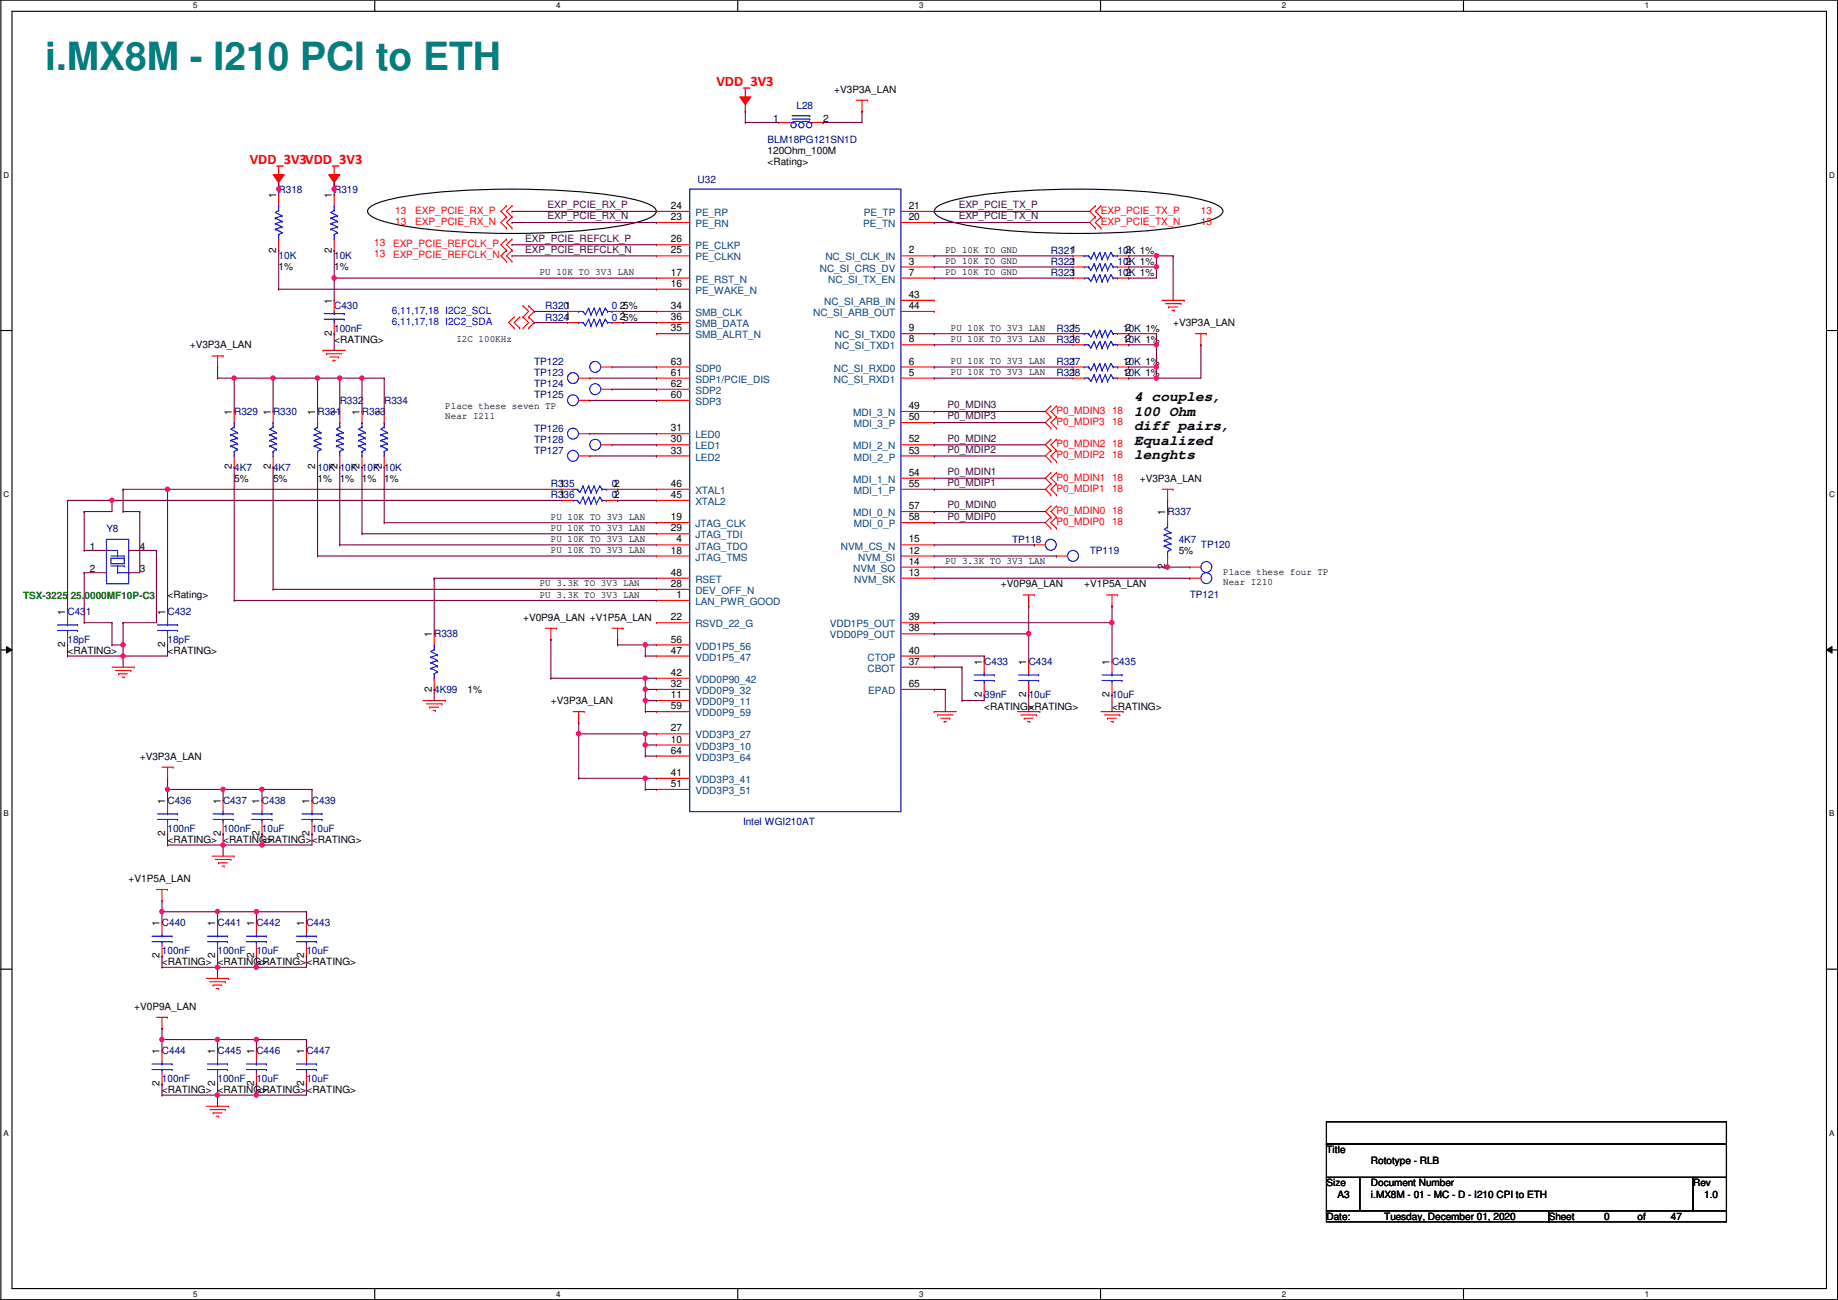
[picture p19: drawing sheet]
<svg xmlns="http://www.w3.org/2000/svg" width="420mm" height="297mm" viewBox="0 0 420 297" stroke-linecap="round" stroke-linejoin="round" font-family="sans-serif">
<defs><g id="words">
<text font-size="8.9" fill="#007f7f" x="10.4" y="15.9">i.MX8M - I210 PCI to ETH</text>
<g font-size="3.3" fill="#f00">
<text x="163.8" y="19.7">VDD_3V3</text>
<text x="57.1" y="37.5">VDD_3V3VDD_3V3</text>
</g>
<g font-size="3.3">
<text x="259.3" y="91.7">4 couples,</text>
<text x="259.3" y="95">100 Ohm</text>
<text x="259.3" y="98.3">diff pairs,</text>
<text x="259.3" y="101.6">Equalized</text>
<text x="259.3" y="104.9">lenghts</text>
</g>
<g font-size="2.3">
<text x="190.7" y="21.2">+V3P3A_LAN</text>
<text x="176.7" y="27.8">1</text>
<text x="188.2" y="27.8">2</text>
<text x="175.5" y="35.1">120Ohm_100M</text>
<text x="175.5" y="37.7">&lt;Rating&gt;</text>
<text x="63.2" y="45.3" transform="rotate(-90 63.2 45.3)">1</text>
<text x="75.9" y="45.3" transform="rotate(-90 75.9 45.3)">1</text>
<text x="153.4" y="47.8">24</text>
<text x="207.7" y="47.8">21</text>
<text x="153.4" y="50.3">23</text>
<text x="207.7" y="50.3">20</text>
<text x="63.2" y="57.7" transform="rotate(-90 63.2 57.7)">2</text>
<text x="75.9" y="57.7" transform="rotate(-90 75.9 57.7)">2</text>
<text x="153.4" y="55.4">26</text>
<text x="153.4" y="57.9">25</text>
<text x="207.7" y="57.9">2</text>
<text x="216.1" y="57.8">PD 10K TO GND</text>
<text x="257.2" y="57.9">2</text>
<text x="63.7" y="61.8">1%</text>
<text x="76.4" y="61.8">1%</text>
<text x="123.4" y="62.9">PU 10K TO 3V3 LAN</text>
<text x="153.4" y="63">17</text>
<text x="153.4" y="65.5">16</text>
<text x="207.7" y="60.5">3</text>
<text x="207.7" y="63">7</text>
<text x="216.1" y="60.3">PD 10K TO GND</text>
<text x="216.1" y="62.9">PD 10K TO GND</text>
<text x="257.2" y="63">2</text>
<text x="257.2" y="60.5">2</text>
<text x="75.9" y="69.4" transform="rotate(-90 75.9 69.4)">1</text>
<text x="141.7" y="70.6">25%</text>
<text x="153.4" y="70.6">34</text>
<text x="207.7" y="68.1">43</text>
<text x="207.7" y="70.6">44</text>
<text x="75.9" y="76.8" transform="rotate(-90 75.9 76.8)">2</text>
<text x="141.7" y="73.2">25%</text>
<text x="153.4" y="73.2">36</text>
<text x="153.4" y="75.7">35</text>
<text x="207.7" y="75.7">9</text>
<text x="217.4" y="75.6">PU 10K TO 3V3 LAN</text>
<text x="244.8" y="75.7">1</text>
<text x="257.2" y="75.7">2</text>
<text x="268.2" y="74.5">+V3P3A_LAN</text>
<text x="43.4" y="79.6">+V3P3A_LAN</text>
<text x="76.4" y="78.3">&lt;RATING&gt;</text>
<text x="104.3" y="78.1">I2C 100KHz</text>
<text x="153.4" y="83.3">63</text>
<text x="207.7" y="78.2">8</text>
<text x="207.7" y="83.3">6</text>
<text x="217.4" y="78.1">PU 10K TO 3V3 LAN</text>
<text x="217.4" y="83.2">PU 10K TO 3V3 LAN</text>
<text x="244.8" y="78.2">1</text>
<text x="244.8" y="83.3">1</text>
<text x="257.2" y="78.2">2</text>
<text x="257.2" y="83.3">2</text>
<text x="153.4" y="85.9">61</text>
<text x="153.4" y="88.4">62</text>
<text x="207.7" y="85.9">5</text>
<text x="217.4" y="85.7">PU 10K TO 3V3 LAN</text>
<text x="244.8" y="85.9">1</text>
<text x="257.2" y="85.9">2</text>
<text x="53" y="94.8" transform="rotate(-90 53 94.8)">1</text>
<text x="61.9" y="94.8" transform="rotate(-90 61.9 94.8)">1</text>
<text x="72" y="94.8" transform="rotate(-90 72 94.8)">1</text>
<text x="77.1" y="94.8" transform="rotate(-90 77.1 94.8)">1</text>
<text x="82.2" y="94.8" transform="rotate(-90 82.2 94.8)">1</text>
<text x="87.3" y="94.8" transform="rotate(-90 87.3 94.8)">1</text>
<text x="101.8" y="93.3">Place these seven TP</text>
<text x="101.8" y="95.6">Near I211</text>
<text x="153.4" y="90.9">60</text>
<text x="207.7" y="93.5">49</text>
<text x="153.4" y="98.6">31</text>
<text x="153.4" y="101.1">30</text>
<text x="207.7" y="96">50</text>
<text x="207.7" y="101.1">52</text>
<text x="53" y="107.2" transform="rotate(-90 53 107.2)">2</text>
<text x="61.9" y="107.2" transform="rotate(-90 61.9 107.2)">2</text>
<text x="72" y="107.2" transform="rotate(-90 72 107.2)">2</text>
<text x="77.1" y="107.2" transform="rotate(-90 77.1 107.2)">2</text>
<text x="82.2" y="107.2" transform="rotate(-90 82.2 107.2)">2</text>
<text x="87.3" y="107.2" transform="rotate(-90 87.3 107.2)">2</text>
<text x="153.4" y="103.6">33</text>
<text x="207.7" y="103.6">53</text>
<text x="53.5" y="110.1">5%</text>
<text x="62.4" y="110.1">5%</text>
<text x="72.6" y="110.1">1%</text>
<text x="77.7" y="110.1">1%</text>
<text x="82.8" y="110.1">1%</text>
<text x="87.8" y="110.1">1%</text>
<text x="128" y="111.3">1</text>
<text x="128" y="113.8">1</text>
<text x="153.4" y="111.3">46</text>
<text x="153.4" y="113.8">45</text>
<text x="207.7" y="108.7">54</text>
<text x="207.7" y="111.3">55</text>
<text x="260.6" y="110.1">+V3P3A_LAN</text>
<text x="125.9" y="118.7">PU 10K TO 3V3 LAN</text>
<text x="153.4" y="118.9">19</text>
<text x="207.7" y="116.3">57</text>
<text x="207.7" y="118.9">58</text>
<text x="266.3" y="117.6" transform="rotate(-90 266.3 117.6)">1</text>
<text x="20.5" y="125.6">1</text>
<text x="32" y="125.6">4</text>
<text x="125.9" y="121.3">PU 10K TO 3V3 LAN</text>
<text x="125.9" y="123.8">PU 10K TO 3V3 LAN</text>
<text x="153.4" y="121.4">29</text>
<text x="154.6" y="124">4</text>
<text x="207.7" y="124">15</text>
<text x="20.5" y="130.6">2</text>
<text x="32" y="130.6">3</text>
<text x="125.9" y="126.4">PU 10K TO 3V3 LAN</text>
<text x="153.4" y="126.5">18</text>
<text x="153.4" y="131.6">48</text>
<text x="207.7" y="126.5">12</text>
<text x="207.7" y="129">14</text>
<text x="207.7" y="131.6">13</text>
<text x="216.1" y="128.9">PU 3.3K TO 3V3 LAN</text>
<text x="266.3" y="130.1" transform="rotate(-90 266.3 130.1)">2</text>
<text x="269.4" y="126.6">5%</text>
<text x="279.6" y="131.4">Place these four TP</text>
<text x="38.3" y="136.7">&lt;Rating&gt;</text>
<text x="123.4" y="136.5">PU 3.3K TO 3V3 LAN</text>
<text x="123.4" y="134">PU 3.3K TO 3V3 LAN</text>
<text x="153.4" y="134.1">28</text>
<text x="154.6" y="136.7">1</text>
<text x="228.8" y="134.2">+V0P9A_LAN</text>
<text x="247.9" y="134.2">+V1P5A_LAN</text>
<text x="279.6" y="133.7">Near I210</text>
<text x="14.9" y="140.5" transform="rotate(-90 14.9 140.5)">1</text>
<text x="37.8" y="140.5" transform="rotate(-90 37.8 140.5)">1</text>
<text x="119.6" y="141.8">+V0P9A_LAN +V1P5A_LAN</text>
<text x="153.4" y="141.7">22</text>
<text x="207.7" y="141.7">39</text>
<text x="14.9" y="147.9" transform="rotate(-90 14.9 147.9)">2</text>
<text x="15.4" y="149.4">&lt;RATING&gt;</text>
<text x="37.8" y="147.9" transform="rotate(-90 37.8 147.9)">2</text>
<text x="38.3" y="149.4">&lt;RATING&gt;</text>
<text x="98.7" y="145.6" transform="rotate(-90 98.7 145.6)">1</text>
<text x="153.4" y="146.8">56</text>
<text x="153.4" y="149.4">47</text>
<text x="207.7" y="144.3">38</text>
<text x="207.7" y="149.4">40</text>
<text x="153.4" y="154.4">42</text>
<text x="207.7" y="151.9">37</text>
<text x="224.4" y="151.9" transform="rotate(-90 224.4 151.9)">1</text>
<text x="234.6" y="151.9" transform="rotate(-90 234.6 151.9)">1</text>
<text x="253.6" y="151.9" transform="rotate(-90 253.6 151.9)">1</text>
<text x="98.7" y="158" transform="rotate(-90 98.7 158)">2</text>
<text x="106.9" y="158.3">1%</text>
<text x="125.9" y="160.9">+V3P3A_LAN</text>
<text x="153.4" y="157">32</text>
<text x="153.4" y="159.5">11</text>
<text x="207.7" y="157">65</text>
<text x="224.4" y="159.3" transform="rotate(-90 224.4 159.3)">2</text>
<text x="234.6" y="159.3" transform="rotate(-90 234.6 159.3)">2</text>
<text x="253.6" y="159.3" transform="rotate(-90 253.6 159.3)">2</text>
<text x="153.4" y="162.1">59</text>
<text x="153.4" y="167.1">27</text>
<text x="225" y="162.1">&lt;RATING&gt;</text>
<text x="235.2" y="162.1">&lt;RATING&gt;</text>
<text x="254.2" y="162.1">&lt;RATING&gt;</text>
<text x="32" y="173.6">+V3P3A_LAN</text>
<text x="153.4" y="169.7">10</text>
<text x="153.4" y="172.2">64</text>
<text x="153.4" y="177.3">41</text>
<text x="153.4" y="179.8">51</text>
<text x="37.8" y="183.7" transform="rotate(-90 37.8 183.7)">1</text>
<text x="50.5" y="183.7" transform="rotate(-90 50.5 183.7)">1</text>
<text x="59.3" y="183.7" transform="rotate(-90 59.3 183.7)">1</text>
<text x="70.8" y="183.7" transform="rotate(-90 70.8 183.7)">1</text>
<text x="37.8" y="191.1" transform="rotate(-90 37.8 191.1)">2</text>
<text x="50.5" y="191.1" transform="rotate(-90 50.5 191.1)">2</text>
<text x="59.3" y="191.1" transform="rotate(-90 59.3 191.1)">2</text>
<text x="70.8" y="191.1" transform="rotate(-90 70.8 191.1)">2</text>
<text x="38.3" y="192.6">&lt;RATING&gt;</text>
<text x="51" y="192.6">&lt;RATING&gt;</text>
<text x="59.9" y="192.6">&lt;RATING&gt;</text>
<text x="71.3" y="192.6">&lt;RATING&gt;</text>
<text x="29.4" y="201.5">+V1P5A_LAN</text>
<text x="36.5" y="211.6" transform="rotate(-90 36.5 211.6)">1</text>
<text x="49.2" y="211.6" transform="rotate(-90 49.2 211.6)">1</text>
<text x="58.1" y="211.6" transform="rotate(-90 58.1 211.6)">1</text>
<text x="69.5" y="211.6" transform="rotate(-90 69.5 211.6)">1</text>
<text x="36.5" y="219" transform="rotate(-90 36.5 219)">2</text>
<text x="37" y="220.6">&lt;RATING&gt;</text>
<text x="49.2" y="219" transform="rotate(-90 49.2 219)">2</text>
<text x="49.7" y="220.6">&lt;RATING&gt;</text>
<text x="58.1" y="219" transform="rotate(-90 58.1 219)">2</text>
<text x="58.6" y="220.6">&lt;RATING&gt;</text>
<text x="69.5" y="219" transform="rotate(-90 69.5 219)">2</text>
<text x="70.1" y="220.6">&lt;RATING&gt;</text>
<text x="30.7" y="230.7">+V0P9A_LAN</text>
<text x="36.5" y="240.8" transform="rotate(-90 36.5 240.8)">1</text>
<text x="49.2" y="240.8" transform="rotate(-90 49.2 240.8)">1</text>
<text x="58.1" y="240.8" transform="rotate(-90 58.1 240.8)">1</text>
<text x="69.5" y="240.8" transform="rotate(-90 69.5 240.8)">1</text>
<text x="36.5" y="248.2" transform="rotate(-90 36.5 248.2)">2</text>
<text x="37" y="249.8">&lt;RATING&gt;</text>
<text x="49.2" y="248.2" transform="rotate(-90 49.2 248.2)">2</text>
<text x="49.7" y="249.8">&lt;RATING&gt;</text>
<text x="58.1" y="248.2" transform="rotate(-90 58.1 248.2)">2</text>
<text x="58.6" y="249.8">&lt;RATING&gt;</text>
<text x="69.5" y="248.2" transform="rotate(-90 69.5 248.2)">2</text>
<text x="70.1" y="249.8">&lt;RATING&gt;</text>
<text x="303.2" y="263.5">Title</text>
<text x="313.4" y="266">Rototype - RLB</text>
<text x="303.2" y="271.1">Size</text>
<text x="305.8" y="273.6">A3</text>
<text x="313.4" y="271.1">Document Number</text>
<text x="313.4" y="273.6">i.MX8M - 01 - MC - D - I210 CPI to ETH</text>
<text x="387" y="271.1">Rev</text>
<text x="389.6" y="273.6">1.0</text>
<text x="303.2" y="278.7">Date:</text>
<text x="316.4" y="278.7">Tuesday, December 01, 2020</text>
<text x="354" y="278.7">Sheet</text>
<text x="366.7" y="278.7">0</text>
<text x="374.3" y="278.7">of</text>
<text x="382" y="278.7">47</text>
</g>
<g font-size="2.3" fill="#00007f">
<text x="182.1" y="25">L28</text>
<text x="175.5" y="32.6">BLM18PG121SN1D</text>
<text x="159.5" y="41.7">U32</text>
<text x="63.7" y="44">R318</text>
<text x="76.4" y="44">R319</text>
<text x="63.7" y="59.3">10K</text>
<text x="76.4" y="59.3">10K</text>
<text x="240.2" y="58">R3211</text>
<text x="255.5" y="58">10K 1%</text>
<text x="240.2" y="63.1">R3231</text>
<text x="240.2" y="60.5">R3221</text>
<text x="255.5" y="63.1">10K 1%</text>
<text x="255.5" y="60.5">10K 1%</text>
<text x="76.4" y="70.7">C430</text>
<text x="124.7" y="70.7">R3201</text>
<text x="139.9" y="70.7">0</text>
<text x="76.4" y="75.8">100nF</text>
<text x="124.7" y="73.2">R3241</text>
<text x="139.9" y="73.2">0</text>
<text x="241.5" y="75.8">R325</text>
<text x="256.7" y="75.8">10K 1%</text>
<text x="122.1" y="83.4">TP122</text>
<text x="241.5" y="78.3">R326</text>
<text x="241.5" y="83.4">R327</text>
<text x="256.7" y="78.3">10K 1%</text>
<text x="256.7" y="83.4">10K 1%</text>
<text x="122.1" y="85.9">TP123</text>
<text x="122.1" y="88.5">TP124</text>
<text x="241.5" y="85.9">R328</text>
<text x="256.7" y="85.9">10K 1%</text>
<text x="53.5" y="94.8">R329</text>
<text x="62.4" y="94.8">R330</text>
<text x="72.6" y="94.8">R331</text>
<text x="77.7" y="92.3">R332</text>
<text x="82.8" y="94.8">R333</text>
<text x="87.8" y="92.3">R334</text>
<text x="122.1" y="91">TP125</text>
<text x="122.1" y="98.6">TP126</text>
<text x="122.1" y="101.2">TP128</text>
<text x="53.5" y="107.5">4K7</text>
<text x="62.4" y="107.5">4K7</text>
<text x="72.6" y="107.5">10K</text>
<text x="77.7" y="107.5">10K</text>
<text x="82.8" y="107.5">10K</text>
<text x="87.8" y="107.5">10K</text>
<text x="122.1" y="103.7">TP127</text>
<text x="125.9" y="111.3">R335</text>
<text x="125.9" y="113.9">R336</text>
<text x="139.9" y="111.3">02</text>
<text x="139.9" y="113.9">02</text>
<text x="266.9" y="117.7">R337</text>
<text x="24.3" y="121.5">Y8</text>
<text x="231.3" y="124">TP118</text>
<text x="269.4" y="124">4K7</text>
<text x="274.5" y="125.3">TP120</text>
<text x="249.1" y="126.6">TP119</text>
<text x="272" y="136.7">TP121</text>
<text x="15.4" y="140.5">C431</text>
<text x="38.3" y="140.5">C432</text>
<text x="15.4" y="146.9">18pF</text>
<text x="38.3" y="146.9">18pF</text>
<text x="99.3" y="145.6">R338</text>
<text x="225" y="152">C433</text>
<text x="235.2" y="152">C434</text>
<text x="254.2" y="152">C435</text>
<text x="99.3" y="158.3">4K99</text>
<text x="225" y="159.6">39nF</text>
<text x="235.2" y="159.6">10uF</text>
<text x="254.2" y="159.6">10uF</text>
<text x="38.3" y="183.7">C436</text>
<text x="51" y="183.7">C437</text>
<text x="59.9" y="183.7">C438</text>
<text x="71.3" y="183.7">C439</text>
<text x="38.3" y="190.1">100nF</text>
<text x="51" y="190.1">100nF</text>
<text x="59.9" y="190.1">10uF</text>
<text x="71.3" y="190.1">10uF</text>
<text x="169.9" y="188.6">Intel WGI210AT</text>
<text x="37" y="211.7">C440</text>
<text x="49.7" y="211.7">C441</text>
<text x="58.6" y="211.7">C442</text>
<text x="70.1" y="211.7">C443</text>
<text x="37" y="218">100nF</text>
<text x="49.7" y="218">100nF</text>
<text x="58.6" y="218">10uF</text>
<text x="70.1" y="218">10uF</text>
<text x="37" y="240.9">C444</text>
<text x="49.7" y="240.9">C445</text>
<text x="58.6" y="240.9">C446</text>
<text x="70.1" y="240.9">C447</text>
<text x="37" y="247.2">100nF</text>
<text x="49.7" y="247.2">100nF</text>
<text x="58.6" y="247.2">10uF</text>
<text x="70.1" y="247.2">10uF</text>
</g>
<g font-size="2.3" fill="#400040">
<text x="125.2" y="47.6">EXP_PCIE_RX_P</text>
<text x="219.1" y="47.6">EXP_PCIE_TX_P</text>
<text x="125.2" y="50.1">EXP_PCIE_RX_N</text>
<text x="219.1" y="50.1">EXP_PCIE_TX_N</text>
<text x="120.1" y="57.7">EXP_PCIE_REFCLK_N</text>
<text x="120.1" y="55.2">EXP_PCIE_REFCLK_P</text>
<text x="216.6" y="95.8">P0_MDIP3</text>
<text x="216.6" y="93.3">P0_MDIN3</text>
<text x="216.6" y="100.9">P0_MDIN2</text>
<text x="216.6" y="103.5">P0_MDIP2</text>
<text x="216.6" y="111.1">P0_MDIP1</text>
<text x="216.6" y="108.5">P0_MDIN1</text>
<text x="216.6" y="118.7">P0_MDIP0</text>
<text x="216.6" y="116.2">P0_MDIN0</text>
</g>
<g font-size="2.3" fill="#f00">
<text x="90.4" y="48.9">13</text>
<text x="90.4" y="51.4">13</text>
<text x="94.9" y="48.9">EXP_PCIE_RX_P</text>
<text x="94.9" y="51.4">EXP_PCIE_RX_N</text>
<text x="251.7" y="48.9">EXP_PCIE_TX_P</text>
<text x="251.7" y="51.4">EXP_PCIE_TX_N</text>
<text x="274.5" y="48.9">13</text>
<text x="274.5" y="51.4">13</text>
<text x="85.5" y="56.2">13</text>
<text x="85.5" y="58.8">13</text>
<text x="89.9" y="56.5">EXP_PCIE_REFCLK_P</text>
<text x="89.9" y="59">EXP_PCIE_REFCLK_N</text>
<text x="241.5" y="94.6">P0_MDIN3 18</text>
<text x="241.5" y="97.1">P0_MDIP3</text>
<text x="254.2" y="97.1">18</text>
<text x="241.5" y="102.2">P0_MDIN2 18</text>
<text x="241.5" y="104.7">P0_MDIP2</text>
<text x="254.2" y="104.7">18</text>
<text x="241.5" y="109.8">P0_MDIN1 18</text>
<text x="241.5" y="112.4">P0_MDIP1</text>
<text x="254.2" y="112.4">18</text>
<text x="241.5" y="117.4">P0_MDIN0 18</text>
<text x="241.5" y="120">P0_MDIP0</text>
<text x="254.2" y="120">18</text>
</g>
<g font-size="2.3" fill="#00407f">
<text x="159" y="49.4">PE_RP</text>
<text x="159" y="51.9">PE_RN</text>
<text x="197.3" y="51.9">PE_TN</text>
<text x="197.4" y="49.4">PE_TP</text>
<text x="159" y="57">PE_CLKP</text>
<text x="159" y="59.5">PE_CLKN</text>
<text x="188.7" y="59.5">NC_SI_CLK_IN</text>
<text x="159" y="64.6">PE_RST_N</text>
<text x="187.4" y="62.1">NC_SI_CRS_DV</text>
<text x="189.3" y="64.6">NC_SI_TX_EN</text>
<text x="159" y="67.1">PE_WAKE_N</text>
<text x="188.4" y="69.7">NC_SI_ARB_IN</text>
<text x="159" y="72.2">SMB_CLK</text>
<text x="159" y="74.8">SMB_DATA</text>
<text x="159" y="77.3">SMB_ALRT_N</text>
<text x="185.9" y="72.2">NC_SI_ARB_OUT</text>
<text x="190.9" y="77.3">NC_SI_TXD0</text>
<text x="190.9" y="79.8">NC_SI_TXD1</text>
<text x="159" y="84.9">SDP0</text>
<text x="159" y="87.5">SDP1/PCIE_DIS</text>
<text x="190.6" y="84.9">NC_SI_RXD0</text>
<text x="190.6" y="87.5">NC_SI_RXD1</text>
<text x="159" y="90">SDP2</text>
<text x="159" y="92.5">SDP3</text>
<text x="195" y="95.1">MDI_3_N</text>
<text x="159" y="100.2">LED0</text>
<text x="195.1" y="97.6">MDI_3_P</text>
<text x="159" y="102.7">LED1</text>
<text x="159" y="105.2">LED2</text>
<text x="195" y="102.7">MDI_2_N</text>
<text x="195.1" y="105.2">MDI_2_P</text>
<text x="159" y="112.9">XTAL1</text>
<text x="195" y="110.3">MDI_1_N</text>
<text x="195.1" y="112.9">MDI_1_P</text>
<text x="159" y="115.4">XTAL2</text>
<text x="195" y="117.9">MDI_0_N</text>
<text x="159" y="120.5">JTAG_CLK</text>
<text x="159" y="123">JTAG_TDI</text>
<text x="159" y="125.6">JTAG_TDO</text>
<text x="192.2" y="125.6">NVM_CS_N</text>
<text x="195.1" y="120.5">MDI_0_P</text>
<text x="159" y="128.1">JTAG_TMS</text>
<text x="195" y="130.6">NVM_SO</text>
<text x="196.2" y="128.1">NVM_SI</text>
<text x="159" y="133.2">RSET</text>
<text x="159" y="135.7">DEV_OFF_N</text>
<text x="195.3" y="133.2">NVM_SK</text>
<text x="159" y="138.3">LAN_PWR_GOOD</text>
<text x="159" y="143.3">RSVD_22_G</text>
<text x="189.7" y="143.3">VDD1P5_OUT</text>
<text x="159" y="148.4">VDD1P5_56</text>
<text x="189.7" y="145.9">VDD0P9_OUT</text>
<text x="159" y="151">VDD1P5_47</text>
<text x="198.3" y="151">CTOP</text>
<text x="198.3" y="153.5">CBOT</text>
<text x="159" y="156">VDD0P90_42</text>
<text x="159" y="158.6">VDD0P9_32</text>
<text x="159" y="161.1">VDD0P9_11</text>
<text x="198.4" y="158.6">EPAD</text>
<text x="159" y="163.7">VDD0P9_59</text>
<text x="159" y="168.7">VDD3P3_27</text>
<text x="159" y="171.3">VDD3P3_10</text>
<text x="159" y="173.8">VDD3P3_64</text>
<text x="159" y="178.9">VDD3P3_41</text>
<text x="159" y="181.4">VDD3P3_51</text>
</g>
<g font-size="2.3" fill="#00f">
<text x="89.6" y="71.7">6,11,17,18 I2C2_SCL</text>
<text x="89.6" y="74.3">6,11,17,18 I2C2_SDA</text>
</g>
<text font-size="2.3" fill="#007f00" x="5.3" y="136.8">TSX-3225 25.0000MF10P-C3</text>
<g font-size="1.8">
<text x="44.2" y="1.9">5</text>
<text x="127.1" y="1.9">4</text>
<text x="210.1" y="1.9">3</text>
<text x="293" y="1.9">2</text>
<text x="376" y="1.9">1</text>
<text x=".8" y="40.6">D</text>
<text x="418.2" y="40.6">D</text>
<text x=".8" y="113.6">C</text>
<text x="418.2" y="113.6">C</text>
<text x=".8" y="186.6">B</text>
<text x="418.2" y="186.6">B</text>
<text x=".8" y="259.5">A</text>
<text x="418.2" y="259.5">A</text>
<text x="44.2" y="296.3">5</text>
<text x="127.1" y="296.3">4</text>
<text x="210.1" y="296.3">3</text>
<text x="293" y="296.3">2</text>
<text x="376" y="296.3">1</text>
</g>
</g></defs>
<path d="M.2 0h419.9v297h-419.9zM2.7 2.6h414.8v291.8h-414.8z" fill="none" stroke="#000" stroke-width=".25"/>
<g fill="#fff">
<path d="M44.2 .3h1v2h-1z"/>
<path d="M44.2 294.7h1v2h-1z"/>
</g>
<path d="M85.7 0v2.6M85.7 294.4v2.6" fill="none" stroke="#000" stroke-width=".25"/>
<g fill="#fff">
<path d="M127.1 .3h1v2h-1z"/>
<path d="M127.1 294.7h1v2h-1z"/>
</g>
<path d="M168.6 0v2.6M168.6 294.4v2.6" fill="none" stroke="#000" stroke-width=".25"/>
<g fill="#fff">
<path d="M210.1 .3h1v2h-1z"/>
<path d="M210.1 294.7h1v2h-1z"/>
</g>
<path d="M251.6 0v2.6M251.6 294.4v2.6" fill="none" stroke="#000" stroke-width=".25"/>
<g fill="#fff">
<path d="M293 .3h1v2h-1z"/>
<path d="M293 294.7h1v2h-1z"/>
</g>
<path d="M334.5 0v2.6M334.5 294.4v2.6" fill="none" stroke="#000" stroke-width=".25"/>
<g fill="#fff">
<path d="M376 .3h1v2h-1z"/>
<path d="M376 294.7h1v2h-1z"/>
<path d="M.8 39h1.3v2h-1.3z"/>
<path d="M418.2 39h1.2v2h-1.2z"/>
<path d="M.8 112h1.3v2h-1.3z"/>
<path d="M418.2 112h1.2v2h-1.2z"/>
</g>
<path d="M.2 75.5h2.5M417.5 75.5h2.6" fill="none" stroke="#000" stroke-width=".25"/>
<g fill="#fff">
<path d="M.8 185h1.2v1.9h-1.2z"/>
<path d="M418.2 185h1.1v1.9h-1.1z"/>
</g>
<path d="M.2 148.5h2.5M417.5 148.5h2.6" fill="none" stroke="#000" stroke-width=".25"/>
<path d="M1.5 147.7l1.2 .8-1.2 .7zM417.5 148.5l1.3-.8v1.5z" fill="#000"/>
<path d="M1.5 147.7l1.2 .8-1.2 .7zM417.5 148.5l1.3-.8v1.5z" fill="none" stroke="#000" stroke-width=".23"/>
<g fill="#fff">
<path d="M.8 257.9h1.2v2h-1.2z"/>
<path d="M418.2 257.9h1.1v2h-1.1z"/>
</g>
<path d="M84.6 47.4a18.1 18.1 0 0 1 7.2-2.4 179.2 179.2 0 0 1 50.5 0l1.7 .3a15.7 15.7 0 0 1 5.5 2.1 1.04 1.04 0 0 1 0 1.8 18.2 18.2 0 0 1-7.2 2.3 176.8 176.8 0 0 1-50.5 0l-1.8-.3a15.6 15.6 0 0 1-5.4-2 1.04 1.04 0 0 1 0-1.8zM214.1 47.4a18.1 18.1 0 0 1 7.2-2.4 179.2 179.2 0 0 1 50.5 0l1.7 .3a15.7 15.7 0 0 1 5.5 2.1 1.04 1.04 0 0 1 0 1.8 18.2 18.2 0 0 1-7.2 2.3 176.8 176.8 0 0 1-50.5 0l-1.7-.3a15.6 15.6 0 0 1-5.5-2 1.04 1.04 0 0 1 0-1.8zM.2 221.4h2.5M417.5 221.4h2.6" fill="none" stroke="#000" stroke-width=".25"/>
<g fill="none" stroke="#f00" stroke-width=".25">
<path d="M195.8 22.9h2.5M197.1 25.4h.1M197.1 22.9v2.5M198.3 22.9h.1M63.7 43.2h.1M63.7 41.4v1.8M265.6 68.6h5.1M266.4 69.4h3.5M267.2 70.1h.1M267.2 70.1h2M267.9 70.9h.5M268.4 70.9h.1"/>
<path d="M269.9 69.4h.1M270.7 68.6h.1M273.3 76.2h2.5M274.5 78.8h.1M274.5 76.2v2.6M275.8 76.2h.1M48.5 81.3h2.5M49.7 83.9h.1M49.7 81.3v2.6M51 81.3h.1M73.9 80.1h.1M73.9 80.1h5"/>
<path d="M74.6 80.8h.1M74.6 80.8h3.6M75.4 81.6h2M76.1 82.3h.1M76.1 82.3h.6M77.4 81.6h.1M265.6 111.8h2.6M266.9 114.3h.1M266.9 111.8v2.5M268.2 111.8h.1M233.9 135.9h2.5M235.2 138.5h.1"/>
<path d="M235.2 135.9v2.6M236.4 135.9h.1M252.9 135.9h2.6M254.2 138.5h.1M254.2 135.9v2.6M255.5 135.9h.1M25.6 152.4h5.1M26.4 153.2h3.5M27.1 154h.1M27.1 154h2.1M27.9 154.7h.5M28.4 154.7h.1"/>
<path d="M29.9 153.2h.1M30.7 152.4h.1M124.7 143.6h2.5M125.9 146.1h.1M125.9 143.6v2.5M127.2 143.6h.1M139.9 143.6h2.5M141.2 146.1h.1M141.2 143.6v2.5M142.4 143.6h.1M37 175.3h2.6M38.3 177.8h.1"/>
<path d="M38.3 175.3v2.5M39.6 175.3h.1M96.7 160.1h5.1M97.5 160.8h3.5M98.2 161.6h.1M98.2 161.6h2.1M99 162.3h.5M99.5 162.3h.1M101 160.8h.1M101.8 160.1h.1M131 162.6h2.6M132.3 165.1h.1"/>
<path d="M132.3 162.6v2.5M133.6 162.6h.1M213.6 162.6h.1M213.6 162.6h5M214.3 163.4h.1M214.3 163.4h3.6M215.1 164.1h2M215.8 164.9h.1M215.8 164.9h.6M217.1 164.1h.1M232.6 162.6h5.1M233.4 163.4h3.5"/>
<path d="M234.1 164.1h.1M234.1 164.1h2.1M234.9 164.9h.5M235.4 164.9h.1M236.9 163.4h.1M237.7 162.6h.1M251.7 162.6h5M252.4 163.4h3.6M253.2 164.1h.1M253.2 164.1h2M253.9 164.9h.6M254.5 164.9h.1"/>
<path d="M256 163.4h.1M256.7 162.6h.1M48.5 195.6h5M49.2 196.4h3.6M50 197.1h.1M50 197.1h2M50.7 197.9h.6M51.3 197.9h.1M52.8 196.4h.1M53.5 195.6h.1M35.8 203.2h2.5M37 205.8h.1"/>
<path d="M37 203.2v2.6M38.3 203.2h.1M35.8 232.5h2.5M37 235h.1M37 232.5v2.5M38.3 232.5h.1M47.2 223.6h5.1M48 224.3h3.5M48.7 225.1h.1M48.7 225.1h2M49.5 225.8h.5M50 225.8h.1"/>
<path d="M51.5 224.3h.1M52.3 223.6h.1M47.2 252.8h5.1M48 253.5h3.5M48.7 254.3h.1M48.7 254.3h2M49.5 255.1h.5M50 255.1h.1M51.5 253.5h.1M52.3 252.8h.1"/>
</g>
<path d="M62.4 39.9h2.6l-1.3 1.8z" fill-rule="evenodd" fill="#f00"/>
<path d="M62.4 39.9h2.6l-1.3 1.8zM63.7 38.1h.1M63.7 38.1v2.8M76.4 43.2h.1M76.4 41.4v1.8" fill="none" stroke="#f00" stroke-width=".25"/>
<path d="M75.1 39.9h2.6l-1.3 1.8z" fill-rule="evenodd" fill="#f00"/>
<path d="M75.1 39.9h2.6l-1.3 1.8zM76.4 38.1h.1M76.4 38.1v2.8M170.4 25.4h.1M170.4 23.7v1.7" fill="none" stroke="#f00" stroke-width=".25"/>
<path d="M169.1 22.1h2.6l-1.3 1.8z" fill-rule="evenodd" fill="#f00"/>
<g fill="none" stroke="#f00" stroke-width=".25">
<path d="M169.1 22.1h2.6l-1.3 1.8zM170.4 20.4h.1M170.4 20.4v2.8M178 28h.1M178 28h2.5M185.6 28h2.6M188.2 28h.1M63.7 44.5h.1M63.7 57.2h.1M63.7 44.5v2.5M63.7 54.7v2.5M76.4 44.5h.1"/>
<path d="M76.4 57.2h.1M76.4 44.5v2.5M76.4 54.7v2.5M115.8 57.2h.1M115.8 54.7h.1M115.8 59.7h.1M115.8 49.6h.1M115.8 47h.1M115.8 52.1h.1M115.8 54.7l-1.3 1.2 1.3 1.3M115.8 57.2l-1.3 1.3 1.3 1.2M115.8 47l-1.3 1.3 1.3 1.3"/>
<path d="M115.8 49.6l-1.3 1.2 1.3 1.3M117 57.2h.1M117 54.7h.1M117 59.7h.1M117 49.6h.1M117 47h.1M117 52.1h.1M117 54.7l-1.2 1.2 1.2 1.3M117 57.2l-1.2 1.3 1.2 1.2M117 47l-1.2 1.3 1.2 1.3M117 49.6l-1.2 1.2 1.2 1.3M150.1 48.3h.1"/>
<path d="M150.1 50.8h.1M150.1 55.9h.1M150.1 58.5h.1M150.1 58.5h7.6M150.1 48.3h7.6M150.1 50.8h7.6M150.1 55.9h7.6M205.9 58.5h7.7M205.9 48.3h7.7M205.9 50.8h7.7M213.6 48.3h.1M213.6 50.8h.1"/>
<path d="M213.6 58.5h.1M245.3 58.5h.1M245.3 58.5h2.6M250.4 47h.1M250.4 49.6h.1M250.4 52.1h.1M250.4 47l-1.3 1.3 1.3 1.3M250.4 49.6l-1.3 1.2 1.3 1.3M251.7 49.6h.1M251.7 47h.1M251.7 52.1h.1M251.7 47l-1.3 1.3 1.3 1.3"/>
<path d="M251.7 49.6l-1.3 1.2 1.3 1.3M255.5 58.5h2.5M258 58.5h.1M76.4 68.6h.1M76.4 76.2h.1M76.4 68.6v2.6M76.4 73.7v2.5M117.5 75h.1M117.5 72.4h.1M117.5 72.4l-1.2 1.3 1.2 1.3M118.8 72.4h.1M118.8 75h.1"/>
<path d="M118.8 72.4l-1.3 1.3 1.3 1.3M119.6 72.4h.1M119.6 69.9h.1M119.6 75h.1M119.6 69.9l1.3 1.3-1.3 1.2M119.6 72.4l1.3 1.3-1.3 1.3M120.9 69.9h.1M120.9 72.4h.1M120.9 75h.1M120.9 69.9l1.2 1.3-1.2 1.2M120.9 72.4l1.2 1.3-1.2 1.3M129.7 73.7h.1"/>
<path d="M129.7 71.2h.1M129.7 73.7h2.6M129.7 71.2h2.6M139.9 73.7h2.5M139.9 71.2h2.5M142.4 73.7h.1M142.4 71.2h.1M150.1 63.5h.1M150.1 66.1h.1M150.1 71.2h.1M150.1 73.7h.1M150.1 76.2h.1"/>
<path d="M150.1 73.7h7.6M150.1 76.2h7.6M150.1 63.5h7.6M150.1 66.1h7.6M150.1 71.2h7.6M205.9 78.8h7.7M205.9 76.2h7.7M205.9 63.5h7.7M205.9 61h7.7M205.9 71.2h7.7M205.9 68.6h7.7M213.6 61h.1"/>
<path d="M213.6 63.5h.1M213.6 68.6h.1M213.6 71.2h.1M213.6 76.2h.1M213.6 78.8h.1M245.3 78.8h.1M245.3 76.2h.1M245.3 63.5h.1M245.3 61h.1M245.3 78.8h2.6M245.3 76.2h2.6M245.3 63.5h2.6"/>
<path d="M245.3 61h2.6M255.5 78.8h2.5M255.5 76.2h2.5M255.5 63.5h2.5M255.5 61h2.5M258 78.8h.1M258 76.2h.1M258 63.5h.1M258 61h.1M53.5 94h.1M53.5 94v2.6M62.4 94h.1"/>
<path d="M62.4 94v2.6M72.6 94h.1M72.6 94v2.6M77.7 94h.1M77.7 94v2.6M82.8 94h.1M82.8 94v2.6M87.8 94h.1M87.8 94v2.6M132.3 91.5h2.5M132.3 99.1h2.5M132.3 86.4h2.5"/>
<path d="M134.8 91.5h.1M134.8 99.1h.1M134.8 86.4h.1M137.4 83.9h2.5M137.4 88.9h2.5M139.9 83.9h.1M139.9 88.9h.1M150.1 83.9h.1M150.1 86.4h.1M150.1 88.9h.1M150.1 91.5h.1M150.1 99.1h.1"/>
<path d="M150.1 91.5h7.6M150.1 83.9h7.6M150.1 99.1h7.6M150.1 86.4h7.6M150.1 88.9h7.6M205.9 83.9h7.7M205.9 86.4h7.7M205.9 94h7.7M205.9 96.6h7.7M213.6 83.9h.1M213.6 86.4h.1M213.6 94h.1"/>
<path d="M213.6 96.6h.1M240.2 92.8h.1M240.2 95.3h.1M240.2 97.8h.1M240.2 92.8l-1.2 1.2 1.2 1.3M240.2 95.3l-1.2 1.3 1.2 1.2M241.5 95.3h.1M241.5 92.8h.1M241.5 97.8h.1M241.5 92.8l-1.3 1.2 1.3 1.3M241.5 95.3l-1.3 1.3 1.3 1.2M245.3 83.9h.1"/>
<path d="M245.3 86.4h.1M245.3 83.9h2.6M245.3 86.4h2.6M255.5 83.9h2.5M255.5 86.4h2.5M258 83.9h.1M258 86.4h.1M53.5 106.7h.1M53.5 104.2v2.5M62.4 106.7h.1M62.4 104.2v2.5M72.6 106.7h.1"/>
<path d="M72.6 104.2v2.5M77.7 106.7h.1M77.7 104.2v2.5M82.8 106.7h.1M82.8 104.2v2.5M87.8 106.7h.1M87.8 104.2v2.5M128.5 111.8h.1M128.5 114.3h.1M128.5 111.8h2.5M128.5 114.3h2.5M132.3 104.2h2.5"/>
<path d="M134.8 104.2h.1M137.4 101.6h2.5M138.6 111.8h2.6M138.6 114.3h2.6M139.9 101.6h.1M141.2 111.8h.1M141.2 114.3h.1M150.1 101.6h.1M150.1 104.2h.1M150.1 111.8h.1M150.1 114.3h.1M150.1 119.4h.1"/>
<path d="M150.1 104.2h7.6M150.1 101.6h7.6M150.1 111.8h7.6M150.1 119.4h7.6M150.1 114.3h7.6M205.9 104.2h7.7M205.9 101.6h7.7M205.9 111.8h7.7M205.9 109.3h7.7M205.9 116.9h7.7M205.9 119.4h7.7M213.6 101.6h.1"/>
<path d="M213.6 104.2h.1M213.6 109.3h.1M213.6 111.8h.1M213.6 116.9h.1M213.6 119.4h.1M240.2 100.4h.1M240.2 102.9h.1M240.2 105.5h.1M240.2 108h.1M240.2 110.5h.1M240.2 113.1h.1M240.2 115.6h.1"/>
<path d="M240.2 118.2h.1M240.2 100.4l-1.2 1.2 1.2 1.3M240.2 102.9l-1.2 1.3 1.2 1.3M240.2 108l-1.2 1.3 1.2 1.2M240.2 110.5l-1.2 1.3 1.2 1.3M240.2 115.6l-1.2 1.3 1.2 1.3M240.2 118.2l-1.2 1.2 1.2 1.3M241.5 102.9h.1M241.5 100.4h.1M241.5 105.5h.1M241.5 110.5h.1M241.5 108h.1"/>
<path d="M241.5 113.1h.1M241.5 118.2h.1M241.5 115.6h.1M241.5 100.4l-1.3 1.2 1.3 1.3M241.5 102.9l-1.3 1.3 1.3 1.3M241.5 108l-1.3 1.3 1.3 1.2M241.5 110.5l-1.3 1.3 1.3 1.3M241.5 115.6l-1.3 1.3 1.3 1.3M241.5 118.2l-1.3 1.2 1.3 1.3M266.9 116.9h.1M266.9 116.9v2.5M15.4 139.7h.1"/>
<path d="M15.4 139.7v2.6M24.3 125.8h.1M24.3 130.9h.1M29.4 130.9h.1M29.4 125.8h.1M38.3 139.7h.1M38.3 139.7v2.6M150.1 122h.1M150.1 124.5h.1M150.1 127h.1M150.1 132.1h.1M150.1 134.7h.1"/>
<path d="M150.1 137.2h.1M150.1 124.5h7.6M150.1 127h7.6M150.1 132.1h7.6M150.1 122h7.6M150.1 134.7h7.6M150.1 137.2h7.6M205.9 124.5h7.7M205.9 127h7.7M205.9 129.6h7.7M205.9 132.1h7.7M213.6 124.5h.1"/>
<path d="M213.6 127h.1M213.6 129.6h.1M213.6 132.1h.1M236.4 124.5h.1M236.4 124.5h2.6M240.2 120.7h.1M241.5 120.7h.1M241.5 127h.1M241.5 127h2.5M266.9 129.6h.1M266.9 127v2.6M272 129.6h.1"/>
<path d="M272 132.1h.1M272 129.6h2.5M272 132.1h2.5M15.4 147.4h.1M15.4 144.8v2.6M38.3 147.4h.1M38.3 144.8v2.6M99.3 144.8h.1M99.3 157.5h.1M99.3 144.8v2.6M99.3 155v2.5M150.1 142.3h.1"/>
<path d="M150.1 147.4h.1M150.1 149.9h.1M150.1 155h.1M150.1 157.5h.1M150.1 142.3h7.6M150.1 149.9h7.6M150.1 157.5h7.6M150.1 147.4h7.6M150.1 155h7.6M205.9 142.3h7.7M205.9 144.8h7.7M205.9 149.9h7.7"/>
<path d="M205.9 152.4h7.7M205.9 157.5h7.7M213.6 142.3h.1M213.6 144.8h.1M213.6 149.9h.1M213.6 152.4h.1M213.6 157.5h.1M225 151.2h.1M225 158.8h.1M225 151.2v2.5M225 156.3v2.5M235.2 151.2h.1"/>
<path d="M235.2 158.8h.1M235.2 151.2v2.5M235.2 156.3v2.5M254.2 151.2h.1M254.2 158.8h.1M254.2 151.2v2.5M254.2 156.3v2.5M150.1 160.1h.1M150.1 162.6h.1M150.1 167.7h.1M150.1 170.2h.1M150.1 172.8h.1"/>
<path d="M150.1 177.8h.1M150.1 160.1h7.6M150.1 162.6h7.6M150.1 167.7h7.6M150.1 170.2h7.6M150.1 172.8h7.6M150.1 177.8h7.6M38.3 182.9h.1M38.3 190.5h.1M38.3 182.9v2.6M38.3 188v2.5M51 182.9h.1"/>
<path d="M51 190.5h.1M51 182.9v2.6M51 188v2.5M59.9 182.9h.1M59.9 190.5h.1M59.9 182.9v2.6M59.9 188v2.5M71.3 182.9h.1M71.3 190.5h.1M71.3 182.9v2.6M71.3 188v2.5M150.1 180.4h.1"/>
<path d="M150.1 180.4h7.6M37 210.9h.1M37 218.5h.1M37 210.9v2.5M37 215.9v2.6M49.7 210.9h.1M49.7 218.5h.1M49.7 210.9v2.5M49.7 215.9v2.6M58.6 210.9h.1M58.6 218.5h.1M58.6 210.9v2.5"/>
<path d="M58.6 215.9v2.6M70.1 210.9h.1M70.1 218.5h.1M70.1 210.9v2.5M70.1 215.9v2.6M37 240.1h.1M37 247.7h.1M37 240.1v2.5M37 245.2v2.5M49.7 240.1h.1M49.7 247.7h.1M49.7 240.1v2.5"/>
<path d="M49.7 245.2v2.5M58.6 240.1h.1M58.6 247.7h.1M58.6 240.1v2.5M58.6 245.2v2.5M70.1 240.1h.1M70.1 247.7h.1M70.1 240.1v2.5M70.1 245.2v2.5"/>
</g>
<path d="M303.2 256.3h91.5v5.1h-91.5zM303.2 261.4h91.5v7.6h-91.5zM303.2 269h7.6v7.6h-7.6zM303.2 276.6h50.8v2.6h-50.8zM310.8 269h76.2v7.6h-76.2zM354 276.6h40.7v2.6h-40.7zM387 269h7.7v7.6h-7.7z" fill="none" stroke="#000" stroke-width=".25"/>
<g fill="none" stroke="#00f" stroke-width=".25">
<path d="M180.5 28h.8M181 27.2h4.1M181 26.5h4.1M181.3 27.9l.8-.2 1 .2M181.3 28h.1M183.3 27.9l.9-.2 .9 .2M184.9 28h.7M185.1 27.2h.1M185.1 26.5h.1M185.6 28h.1M62.9 52.4h.1M62.9 51.1h.1"/>
<path d="M62.9 49.8h.1M62.9 51.1l1.6 .8M62.9 49.8l1.6 .8M62.9 52.4l1.6 .7M63.7 53.6h.1M63.7 47h.1M63.7 54.7h.1M63.7 48h.1M63.7 48l-.8 .6 1.6 .7M63.7 47v1M63.7 53.6v1.1M64.5 51.9h.1"/>
<path d="M64.5 50.6h.1M64.5 49.3h.1M64.5 53.1h.1M64.5 51.9l-1.6 .5M64.5 50.6l-1.6 .5M64.5 49.3l-1.6 .5M64.5 53.1l-.8 .5M75.6 52.4h.1M75.6 51.1h.1M75.6 49.8h.1M75.6 51.1l1.6 .8M75.6 49.8l1.6 .8"/>
<path d="M75.6 52.4l1.6 .7M76.4 53.6h.1M76.4 47h.1M76.4 54.7h.1M76.4 48h.1M76.4 47v1M76.4 53.6v1.1M76.4 48l-.8 .6 1.6 .7M77.2 51.9h.1M77.2 50.6h.1M77.2 49.3h.1M77.2 53.1h.1"/>
<path d="M77.2 51.9l-1.6 .5M77.2 50.6l-1.6 .5M77.2 49.3l-1.6 .5M77.2 53.1l-.8 .5M157.7 43.2h48.2v142.3h-48.2zM247.9 58.5h.1M247.9 58.5h1M248.9 58.5h.1M250.1 57.7h.1M250.1 57.7l.5 1.5M250.1 57.7l-.7 1.5-.5-.7M250.6 59.2h.1"/>
<path d="M251.4 57.7h.1M251.4 57.7l-.8 1.5M251.4 57.7l.5 1.5M251.9 59.2h.1M252.7 57.7h.1M252.7 57.7l.5 1.5M252.7 57.7l-.8 1.5M253.2 59.2h.1M253.9 57.7h.1M253.9 57.7l-.7 1.5M253.9 57.7l.6 .8M254.5 58.5h.1"/>
<path d="M254.5 58.5h1M255.5 58.5h.1M74.1 72.9h4.6M74.1 71.7h4.6M76.4 71.7h.1M76.4 72.9h.1M76.4 71.2v.5M76.4 72.9v.8M78.7 72.9h.1M78.7 71.7h.1M132.3 73.7h.1M132.3 71.2h.1"/>
<path d="M132.3 73.7h1M132.3 71.2h1M133.3 73.7h.1M133.3 71.2h.1M134.6 72.9h.1M134.6 70.4h.1M134.6 72.9l.5 1.6M134.6 72.9l-.8 1.6-.5-.8M134.6 70.4l.5 1.5M134.6 70.4l-.8 1.5-.5-.7M135.1 74.5h.1M135.1 71.9h.1"/>
<path d="M135.8 72.9h.1M135.8 70.4h.1M135.8 72.9l-.7 1.6M135.8 72.9l.5 1.6M135.8 70.4l-.7 1.5M135.8 70.4l.5 1.5M136.3 74.5h.1M136.3 71.9h.1M137.1 72.9h.1M137.1 70.4h.1M137.1 72.9l.5 1.6M137.1 72.9l-.8 1.6"/>
<path d="M137.1 70.4l-.8 1.5M137.1 70.4l.5 1.5M137.6 74.5h.1M137.6 71.9h.1M138.4 72.9h.1M138.4 70.4h.1M138.4 70.4l-.8 1.5M138.4 72.9l-.8 1.6M138.4 72.9l.5 .8M138.4 70.4l.5 .8M138.9 73.7h.1M138.9 71.2h.1"/>
<path d="M138.9 73.7h1M138.9 71.2h1M139.9 73.7h.1M139.9 71.2h.1M247.9 78.8h.1M247.9 76.2h.1M247.9 63.5h.1M247.9 61h.1M247.9 78.8h1M247.9 76.2h1M247.9 63.5h1M247.9 61h1"/>
<path d="M248.9 78.8h.1M248.9 76.2h.1M248.9 63.5h.1M248.9 61h.1M250.1 78h.1M250.1 75.5h.1M250.1 62.8h.1M250.1 60.2h.1M250.1 78l.5 1.5M250.1 78l-.7 1.5-.5-.7M250.1 75.5l.5 1.5M250.1 60.2l-.7 1.6-.5-.8"/>
<path d="M250.1 75.5l-.7 1.5-.5-.8M250.1 62.8l.5 1.5M250.1 62.8l-.7 1.5-.5-.8M250.1 60.2l.5 1.6M250.6 79.5h.1M250.6 77h.1M250.6 64.3h.1M250.6 61.8h.1M251.4 78h.1M251.4 75.5h.1M251.4 62.8h.1M251.4 60.2h.1"/>
<path d="M251.4 78l-.8 1.5M251.4 78l.5 1.5M251.4 75.5l-.8 1.5M251.4 62.8l-.8 1.5M251.4 75.5l.5 1.5M251.4 62.8l.5 1.5M251.4 60.2l-.8 1.6M251.4 60.2l.5 1.6M251.9 79.5h.1M251.9 77h.1M251.9 64.3h.1M251.9 61.8h.1"/>
<path d="M252.7 78h.1M252.7 75.5h.1M252.7 62.8h.1M252.7 60.2h.1M252.7 78l.5 1.5M252.7 78l-.8 1.5M252.7 75.5l-.8 1.5M252.7 60.2l-.8 1.6M252.7 75.5l.5 1.5M252.7 62.8l.5 1.5M252.7 62.8l-.8 1.5M252.7 60.2l.5 1.6"/>
<path d="M253.2 79.5h.1M253.2 77h.1M253.2 64.3h.1M253.2 61.8h.1M253.9 78h.1M253.9 75.5h.1M253.9 62.8h.1M253.9 60.2h.1M253.9 75.5l-.7 1.5M253.9 78l-.7 1.5M253.9 78l.6 .8M253.9 75.5l.6 .7"/>
<path d="M253.9 60.2l-.7 1.6M253.9 62.8l-.7 1.5M253.9 62.8l.6 .7M253.9 60.2l.6 .8M254.5 78.8h.1M254.5 76.2h.1M254.5 63.5h.1M254.5 61h.1M254.5 78.8h1M254.5 76.2h1M254.5 63.5h1M254.5 61h1"/>
<path d="M255.5 78.8h.1M255.5 76.2h.1M255.5 63.5h.1M255.5 61h.1M52.8 99.4h.1M52.8 99.4l1.5 .7M53.5 96.6h.1M53.5 97.6h.1M53.5 97.6l-.7 .5 1.5 .7M53.5 96.6v1M54.3 98.8h.1M54.3 98.8l-1.5 .6"/>
<path d="M61.7 99.4h.1M61.7 99.4l1.5 .7M62.4 96.6h.1M62.4 97.6h.1M62.4 97.6l-.7 .5 1.5 .7M62.4 96.6v1M63.2 98.8h.1M63.2 98.8l-1.5 .6M71.8 99.4h.1M71.8 99.4l1.6 .7M72.6 96.6h.1M72.6 97.6h.1"/>
<path d="M72.6 97.6l-.8 .5 1.6 .7M72.6 96.6v1M73.4 98.8h.1M73.4 98.8l-1.6 .6M76.9 99.4h.1M76.9 99.4l1.5 .7M77.7 96.6h.1M77.7 97.6h.1M77.7 97.6l-.8 .5 1.5 .7M77.7 96.6v1M78.4 98.8h.1M78.4 98.8l-1.5 .6"/>
<path d="M82 99.4h.1M82 99.4l1.5 .7M82.8 96.6h.1M82.8 97.6h.1M82.8 97.6l-.8 .5 1.5 .7M82.8 96.6v1M83.5 98.8h.1M83.5 98.8l-1.5 .6M87.1 99.4h.1M87.1 99.4l1.5 .7M87.8 96.6h.1M87.8 97.6h.1"/>
<path d="M87.8 97.6l-.7 .5 1.5 .7M87.8 96.6v1M88.6 98.8h.1M88.6 98.8l-1.5 .6M247.9 83.9h.1M247.9 86.4h.1M247.9 83.9h1M247.9 86.4h1M248.9 83.9h.1M248.9 86.4h.1M250.1 83.1h.1M250.1 85.6h.1"/>
<path d="M250.1 83.1l-.7 1.5-.5-.7M250.1 85.6l-.7 1.6-.5-.8M250.1 83.1l.5 1.5M250.1 85.6l.5 1.6M250.6 84.6h.1M250.6 87.2h.1M251.4 83.1h.1M251.4 85.6h.1M251.4 83.1l-.8 1.5M251.4 85.6l-.8 1.6M251.4 83.1l.5 1.5M251.4 85.6l.5 1.6"/>
<path d="M251.9 84.6h.1M251.9 87.2h.1M252.7 83.1h.1M252.7 85.6h.1M252.7 85.6l.5 1.6M252.7 83.1l.5 1.5M252.7 83.1l-.8 1.5M252.7 85.6l-.8 1.6M253.2 84.6h.1M253.2 87.2h.1M253.9 83.1h.1M253.9 85.6h.1"/>
<path d="M253.9 83.1l-.7 1.5M253.9 83.1l.6 .8M253.9 85.6l-.7 1.6M253.9 85.6l.6 .8M254.5 83.9h.1M254.5 86.4h.1M254.5 83.9h1M254.5 86.4h1M255.5 83.9h.1M255.5 86.4h.1M52.8 101.9h.1M52.8 100.6h.1"/>
<path d="M52.8 100.6l1.5 .8M52.8 101.9l1.5 .8M53.5 103.2h.1M53.5 104.2h.1M53.5 103.2v1M54.3 101.4h.1M54.3 100.1h.1M54.3 102.7h.1M54.3 101.4l-1.5 .5M54.3 100.1l-1.5 .5M54.3 102.7l-.8 .5M61.7 101.9h.1"/>
<path d="M61.7 100.6h.1M61.7 100.6l1.5 .8M61.7 101.9l1.5 .8M62.4 103.2h.1M62.4 104.2h.1M62.4 103.2v1M63.2 101.4h.1M63.2 100.1h.1M63.2 102.7h.1M63.2 101.4l-1.5 .5M63.2 100.1l-1.5 .5M63.2 102.7l-.8 .5"/>
<path d="M71.8 101.9h.1M71.8 100.6h.1M71.8 100.6l1.6 .8M71.8 101.9l1.6 .8M72.6 103.2h.1M72.6 104.2h.1M72.6 103.2v1M73.4 101.4h.1M73.4 100.1h.1M73.4 102.7h.1M73.4 101.4l-1.6 .5M73.4 100.1l-1.6 .5"/>
<path d="M73.4 102.7l-.8 .5M76.9 101.9h.1M76.9 100.6h.1M76.9 100.6l1.5 .8M76.9 101.9l1.5 .8M77.7 103.2h.1M77.7 104.2h.1M77.7 103.2v1M78.4 101.4h.1M78.4 100.1h.1M78.4 102.7h.1M78.4 101.4l-1.5 .5"/>
<path d="M78.4 100.1l-1.5 .5M78.4 102.7l-.7 .5M82 101.9h.1M82 100.6h.1M82 101.9l1.5 .8M82 100.6l1.5 .8M82.8 103.2h.1M82.8 104.2h.1M82.8 103.2v1M83.5 101.4h.1M83.5 100.1h.1M83.5 102.7h.1"/>
<path d="M83.5 101.4l-1.5 .5M83.5 100.1l-1.5 .5M83.5 102.7l-.7 .5M87.1 101.9h.1M87.1 100.6h.1M87.1 100.6l1.5 .8M87.1 101.9l1.5 .8M87.8 103.2h.1M87.8 104.2h.1M87.8 103.2v1M88.6 101.4h.1M88.6 100.1h.1"/>
<path d="M88.6 102.7h.1M88.6 101.4l-1.5 .5M88.6 100.1l-1.5 .5M88.6 102.7l-.8 .5M131 111.8h.1M131 114.3h.1M131 111.8h1M131 114.3h1M132 111.8h.1M132 114.3h.1M133.3 111h.1M133.3 113.6h.1"/>
<path d="M133.3 113.6l-.8 1.5-.5-.8M133.3 111l.5 1.6M133.3 111l-.8 1.6-.5-.8M133.3 113.6l.5 1.5M133.8 112.6h.1M133.8 115.1h.1M134.6 111h.1M134.6 113.6h.1M134.6 113.6l-.8 1.5M134.6 111l-.8 1.6M134.6 111l.5 1.6M134.6 113.6l.5 1.5"/>
<path d="M135.1 112.6h.1M135.1 115.1h.1M135.8 111h.1M135.8 113.6h.1M135.8 111l.5 1.6M135.8 111l-.7 1.6M135.8 113.6l-.7 1.5M135.8 113.6l.5 1.5M136.3 112.6h.1M136.3 115.1h.1M137.1 111h.1M137.1 113.6h.1"/>
<path d="M137.1 111l-.8 1.6M137.1 111l.5 .8M137.1 113.6l-.8 1.5M137.1 113.6l.5 .7M137.6 111.8h.1M137.6 114.3h.1M137.6 111.8h1M137.6 114.3h1M138.6 111.8h.1M138.6 114.3h.1M266.9 119.4h.1M266.9 119.4v1"/>
<path d="M24.3 123.2h5.1v10.2h-5.1zM24.3 125.8h2.6M25.3 127.6h3.1v1.2h-3.1zM25.3 127h3.1M25.3 129.3h3.1M26.9 130.9h.1M26.9 125.8h.1M26.9 127h.1M26.9 129.3h.1M26.9 130.9h2.5M26.9 125.8v1.2M26.9 129.3v1.6"/>
<path d="M28.4 127h.1M28.4 129.3h.1M266.1 124.8h.1M266.1 123.5h.1M266.1 122.2h.1M266.1 123.5l1.6 .7M266.1 122.2l1.6 .8M266.1 124.8l1.6 .7M266.9 126h.1M266.9 127h.1M266.9 120.4h.1M266.9 120.4l-.8 .5 1.6 .8"/>
<path d="M266.9 126v1M267.7 124.2h.1M267.7 123h.1M267.7 121.7h.1M267.7 125.5h.1M267.7 124.2l-1.6 .6M267.7 123l-1.6 .5M267.7 121.7l-1.6 .5M267.7 125.5l-.8 .5M13.2 144.1h4.5M13.2 142.8h4.5M15.4 142.8h.1"/>
<path d="M15.4 144.1h.1M15.4 142.3v.5M15.4 144.1v.7M17.7 144.1h.1M17.7 142.8h.1M36 144.1h4.6M36 142.8h4.6M38.3 142.8h.1M38.3 144.1h.1M38.3 142.3v.5M38.3 144.1v.7M40.6 144.1h.1"/>
<path d="M40.6 142.8h.1M98.5 152.7h.1M98.5 151.4h.1M98.5 150.2h.1M98.5 151.4l1.5 .8M98.5 150.2l1.5 .7M98.5 152.7l1.5 .8M99.3 154h.1M99.3 147.4h.1M99.3 155h.1M99.3 148.4h.1M99.3 148.4l-.8 .5 1.5 .7"/>
<path d="M99.3 147.4v1M99.3 154v1M100 152.2h.1M100 150.9h.1M100 149.6h.1M100 153.5h.1M100 152.2l-1.5 .5M100 150.9l-1.5 .5M100 149.6l-1.5 .6M100 153.5l-.7 .5M222.7 155.5h4.6M222.7 154.2h4.6"/>
<path d="M225 154.2h.1M225 155.5h.1M225 153.7v.5M225 155.5v.8M227.3 155.5h.1M227.3 154.2h.1M232.9 155.5h4.5M232.9 154.2h4.5M235.2 154.2h.1M235.2 155.5h.1M235.2 153.7v.5M235.2 155.5v.8"/>
<path d="M237.4 155.5h.1M237.4 154.2h.1M251.9 155.5h4.6M251.9 154.2h4.6M254.2 154.2h.1M254.2 155.5h.1M254.2 153.7v.5M254.2 155.5v.8M256.5 155.5h.1M256.5 154.2h.1M36 187.2h4.6M36 186h4.6"/>
<path d="M38.3 186h.1M38.3 187.2h.1M38.3 185.5v.5M38.3 187.2v.8M40.6 187.2h.1M40.6 186h.1M48.7 187.2h4.6M48.7 186h4.6M51 186h.1M51 187.2h.1M51 185.5v.5M51 187.2v.8"/>
<path d="M53.3 187.2h.1M53.3 186h.1M57.6 187.2h4.6M57.6 186h4.6M59.9 186h.1M59.9 187.2h.1M59.9 185.5v.5M59.9 187.2v.8M62.2 187.2h.1M62.2 186h.1M69 187.2h4.6M69 186h4.6"/>
<path d="M71.3 186h.1M71.3 187.2h.1M71.3 185.5v.5M71.3 187.2v.8M73.6 187.2h.1M73.6 186h.1M34.7 215.2h4.6M34.7 213.9h4.6M37 213.9h.1M37 215.2h.1M37 213.4v.5M37 215.2v.7"/>
<path d="M39.3 215.2h.1M39.3 213.9h.1M47.4 215.2h4.6M47.4 213.9h4.6M49.7 213.9h.1M49.7 215.2h.1M49.7 213.4v.5M49.7 215.2v.7M52 215.2h.1M52 213.9h.1M56.3 215.2h4.6M56.3 213.9h4.6"/>
<path d="M58.6 213.9h.1M58.6 215.2h.1M58.6 213.4v.5M58.6 215.2v.7M60.9 215.2h.1M60.9 213.9h.1M67.8 215.2h4.5M67.8 213.9h4.5M70.1 213.9h.1M70.1 215.2h.1M70.1 213.4v.5M70.1 215.2v.7"/>
<path d="M72.3 215.2h.1M72.3 213.9h.1M34.7 244.4h4.6M34.7 243.1h4.6M37 243.1h.1M37 244.4h.1M37 242.6v.5M37 244.4v.8M39.3 244.4h.1M39.3 243.1h.1M47.4 244.4h4.6M47.4 243.1h4.6"/>
<path d="M49.7 243.1h.1M49.7 244.4h.1M49.7 242.6v.5M49.7 244.4v.8M52 244.4h.1M52 243.1h.1M56.3 244.4h4.6M56.3 243.1h4.6M58.6 243.1h.1M58.6 244.4h.1M58.6 242.6v.5M58.6 244.4v.8"/>
<path d="M60.9 244.4h.1M60.9 243.1h.1M67.8 244.4h4.5M67.8 243.1h4.5M70.1 243.1h.1M70.1 244.4h.1M70.1 242.6v.5M70.1 244.4v.8M72.3 244.4h.1M72.3 243.1h.1"/>
<circle cx="181.4" cy="28.6" r=".62"/>
<circle cx="183.2" cy="28.6" r=".62"/>
<circle cx="185" cy="28.6" r=".62"/>
<circle cx="131" cy="86.4" r="1.25"/>
<circle cx="131" cy="91.5" r="1.25"/>
<circle cx="131" cy="99.1" r="1.25"/>
<circle cx="136.1" cy="88.9" r="1.25"/>
<circle cx="136.1" cy="83.8" r="1.25"/>
<circle cx="131" cy="104.2" r="1.25"/>
<circle cx="136.1" cy="101.6" r="1.25"/>
<circle cx="240.2" cy="124.5" r="1.25"/>
<circle cx="245.3" cy="127" r="1.25"/>
<circle cx="275.8" cy="129.6" r="1.25"/>
<circle cx="275.8" cy="132.1" r="1.25"/>
</g>
<path d="M38.3 177.8h.1M38.3 177.8v5.1M38.3 180.4h.1M38.3 180.4h12.7" fill="none" stroke="#7f0040" stroke-width=".25"/>
<circle cx="38.3" cy="180.4" r=".49" fill="#f0f"/>
<circle cx="38.3" cy="180.4" r=".49" fill="none" stroke="#f0f" stroke-width=".25"/>
<path d="M51 180.4h.1M51 180.4h8.9" fill="none" stroke="#7f0040" stroke-width=".25"/>
<circle cx="59.9" cy="180.4" r=".49" fill="#f0f"/>
<circle cx="59.9" cy="180.4" r=".49" fill="none" stroke="#f0f" stroke-width=".25"/>
<circle cx="51" cy="180.4" r=".49" fill="#f0f"/>
<circle cx="51" cy="180.4" r=".49" fill="none" stroke="#f0f" stroke-width=".25"/>
<g fill="none" stroke="#7f0040" stroke-width=".25">
<path d="M117 58.5h.1M117 58.5h33.1M38.3 190.5h.1M38.3 193.1h.1M38.3 190.5v2.6M51 180.4h.1M51 190.5h.1M51 193.1h.1M51 180.4v2.5M51 190.5v5.1M59.9 180.4h.1M59.9 190.5h.1"/>
<path d="M59.9 180.4v2.5M59.9 190.5v2.6h-21.6"/>
</g>
<circle cx="59.9" cy="193.1" r=".49" fill="#f0f"/>
<circle cx="59.9" cy="193.1" r=".49" fill="none" stroke="#f0f" stroke-width=".25"/>
<circle cx="51" cy="193.1" r=".49" fill="#f0f"/>
<circle cx="51" cy="193.1" r=".49" fill="none" stroke="#f0f" stroke-width=".25"/>
<g fill="none" stroke="#7f0040" stroke-width=".25">
<path d="M213.6 96.6h.1M213.6 94h.1M213.6 96.6h25.4M213.6 94h25.4M15.4 114.3h.1M15.4 114.3v25.4M15.4 114.3h10.2M25.6 114.3h.1M25.6 114.3v2.6M28.1 111.8h.1M28.1 111.8h10.2M28.1 111.8v5.1"/>
<path d="M38.3 111.8h.1M38.3 111.8v27.9M213.6 119.4h.1M213.6 116.9h.1M213.6 111.8h.1M213.6 109.3h.1M213.6 104.2h.1M213.6 101.6h.1M213.6 119.4h25.4M213.6 116.9h25.4M213.6 111.8h25.4M213.6 109.3h25.4"/>
<path d="M213.6 104.2h25.4M213.6 101.6h25.4M15.4 147.4h.1M15.4 147.4v2.5M25.6 142.3h.1M25.6 147.4h.1M25.6 142.3v5.1M25.6 147.4h2.5M28.1 142.3h.1M28.1 147.4h.1M28.1 142.3v7.6M213.6 157.5h.1"/>
<path d="M213.6 157.5h2.5M216.1 157.5h.1M216.1 157.5v5.1"/>
</g>
<circle cx="28.1" cy="147.3" r=".49" fill="#f0f"/>
<circle cx="28.1" cy="147.3" r=".49" fill="none" stroke="#f0f" stroke-width=".25"/>
<path d="M15.4 149.9h.1M15.4 149.9h12.7M28.1 149.9h.1M28.1 149.9v2.5M38.3 147.4h.1M38.3 147.4v2.5" fill="none" stroke="#7f0040" stroke-width=".25"/>
<circle cx="28.1" cy="149.9" r=".49" fill="#f0f"/>
<circle cx="28.1" cy="149.9" r=".49" fill="none" stroke="#f0f" stroke-width=".25"/>
<path d="M38.3 111.8h.1M38.3 111.8h90.2M141.2 111.8h.1M141.2 114.3h.1M141.2 111.8h8.9M141.2 114.3h8.9M28.1 149.9h.1M28.1 149.9h10.2" fill="none" stroke="#7f0040" stroke-width=".25"/>
<circle cx="38.3" cy="111.8" r=".49" fill="#f0f"/>
<circle cx="38.3" cy="111.8" r=".49" fill="none" stroke="#f0f" stroke-width=".25"/>
<path d="M25.6 114.3h.1M25.6 114.3h102.9" fill="none" stroke="#7f0040" stroke-width=".25"/>
<circle cx="25.6" cy="114.3" r=".49" fill="#f0f"/>
<circle cx="25.6" cy="114.3" r=".49" fill="none" stroke="#f0f" stroke-width=".25"/>
<g fill="none" stroke="#7f0040" stroke-width=".25">
<path d="M76.4 63.5h.1M76.4 63.5h73.7M99.3 132.1h.1M99.3 132.1h50.8M99.3 132.1v12.7M99.3 157.5h.1M99.3 157.5v2.6M213.6 149.9h.1M213.6 152.4h.1M213.6 149.9h11.4M213.6 152.4h6.3M219.9 152.4h.1"/>
<path d="M219.9 152.4v7.7M225 149.9h.1M225 158.8h.1M225 149.9v1.3M225 158.8v1.3h-5.1M219.9 160.1h.1"/>
</g>
<circle cx="76.4" cy="63.5" r=".49" fill="#f0f"/>
<circle cx="76.4" cy="63.5" r=".49" fill="none" stroke="#f0f" stroke-width=".25"/>
<path d="M76.4 57.2h.1M76.4 42h.1M76.4 42v1.2M76.4 57.2v6.3" fill="none" stroke="#7f0040" stroke-width=".25"/>
<circle cx="76.4" cy="43.2" r=".49" fill="#f0f"/>
<circle cx="76.4" cy="43.2" r=".49" fill="none" stroke="#f0f" stroke-width=".25"/>
<path d="M63.7 42h.1M63.7 42v1.2" fill="none" stroke="#7f0040" stroke-width=".25"/>
<circle cx="63.7" cy="43.2" r=".49" fill="#f0f"/>
<circle cx="63.7" cy="43.2" r=".49" fill="none" stroke="#f0f" stroke-width=".25"/>
<path d="M63.7 57.2h.1M63.7 57.2v8.9M63.7 66.1h.1M63.7 66.1h86.4M213.6 142.3h.1M213.6 142.3h40.6M254.2 158.8h.1M254.2 142.3h.1M254.2 142.3v8.9M254.2 158.8v3.8" fill="none" stroke="#7f0040" stroke-width=".25"/>
<circle cx="254.2" cy="142.3" r=".49" fill="#f0f"/>
<circle cx="254.2" cy="142.3" r=".49" fill="none" stroke="#f0f" stroke-width=".25"/>
<path d="M235.2 138.5h.1M235.2 138.5v12.7M254.2 138.5h.1M254.2 138.5v3.8M213.6 144.8h.1M213.6 144.8h21.6M235.2 158.8h.1M235.2 144.8h.1M235.2 158.8v3.8" fill="none" stroke="#7f0040" stroke-width=".25"/>
<circle cx="235.1" cy="144.8" r=".49" fill="#f0f"/>
<circle cx="235.1" cy="144.8" r=".49" fill="none" stroke="#f0f" stroke-width=".25"/>
<g fill="none" stroke="#7f0040" stroke-width=".25">
<path d="M170.4 25.4h.1M170.4 28h.1M170.4 25.4v2.6M170.4 28h7.6M188.2 28h.1M197.1 25.4h.1M197.1 25.4v2.6h-8.9M141.2 147.4h.1M141.2 146.1h.1M141.2 147.4h6.3M141.2 146.1v1.3M147.5 147.4h.1"/>
<path d="M147.5 147.4v2.5"/>
</g>
<circle cx="147.5" cy="147.3" r=".49" fill="#f0f"/>
<circle cx="147.5" cy="147.3" r=".49" fill="none" stroke="#f0f" stroke-width=".25"/>
<path d="M125.9 146.1h.1M125.9 155h.1M125.9 146.1v8.9M125.9 155h21.6M147.5 149.9h.1M147.5 147.4h.1M147.5 149.9h2.6M147.5 147.4h2.6" fill="none" stroke="#7f0040" stroke-width=".25"/>
<circle cx="147.5" cy="155" r=".49" fill="#f0f"/>
<circle cx="147.5" cy="155" r=".49" fill="none" stroke="#f0f" stroke-width=".25"/>
<path d="M147.5 155h.1M147.5 155v2.5M147.5 155h2.6M147.5 162.6h.1M147.5 160.1h.1M147.5 162.6h2.6M147.5 160.1h2.6" fill="none" stroke="#7f0040" stroke-width=".25"/>
<circle cx="147.5" cy="160" r=".49" fill="#f0f"/>
<circle cx="147.5" cy="160" r=".49" fill="none" stroke="#f0f" stroke-width=".25"/>
<path d="M147.5 157.5h.1M147.5 157.5v5.1M147.5 157.5h2.6M147.5 160.1h.1" fill="none" stroke="#7f0040" stroke-width=".25"/>
<circle cx="147.5" cy="157.5" r=".49" fill="#f0f"/>
<circle cx="147.5" cy="157.5" r=".49" fill="none" stroke="#f0f" stroke-width=".25"/>
<path d="M132.3 165.1h.1M132.3 177.8h.1M132.3 165.1v2.6M132.3 177.8h15.2" fill="none" stroke="#7f0040" stroke-width=".25"/>
<circle cx="147.5" cy="177.8" r=".49" fill="#f0f"/>
<circle cx="147.5" cy="177.8" r=".49" fill="none" stroke="#f0f" stroke-width=".25"/>
<path d="M132.3 167.7h.1M132.3 167.7h15.2M147.5 177.8h.1M147.5 177.8v2.6M147.5 177.8h2.6M147.5 180.4h.1M147.5 180.4h2.6" fill="none" stroke="#7f0040" stroke-width=".25"/>
<circle cx="132.3" cy="167.7" r=".49" fill="#f0f"/>
<circle cx="132.3" cy="167.7" r=".49" fill="none" stroke="#f0f" stroke-width=".25"/>
<path d="M132.3 167.7h.1M132.3 167.7v10.1M147.5 167.7h.1M147.5 167.7v2.5" fill="none" stroke="#7f0040" stroke-width=".25"/>
<circle cx="147.5" cy="170.2" r=".49" fill="#f0f"/>
<circle cx="147.5" cy="170.2" r=".49" fill="none" stroke="#f0f" stroke-width=".25"/>
<circle cx="147.5" cy="167.7" r=".49" fill="#f0f"/>
<circle cx="147.5" cy="167.7" r=".49" fill="none" stroke="#f0f" stroke-width=".25"/>
<path d="M213.6 129.6h.1M213.6 129.6h53.3M147.5 172.8h.1M147.5 167.7h.1M147.5 170.2h.1M147.5 172.8h2.6M147.5 167.7h2.6M147.5 170.2h2.6M147.5 170.2v2.6" fill="none" stroke="#7f0040" stroke-width=".25"/>
<circle cx="266.9" cy="129.6" r=".49" fill="#f0f"/>
<circle cx="266.9" cy="129.6" r=".49" fill="none" stroke="#f0f" stroke-width=".25"/>
<g fill="none" stroke="#7f0040" stroke-width=".25">
<path d="M49.7 83.9h.1M49.7 86.4h.1M49.7 83.9v2.5M49.7 86.4h3.8M77.7 86.4h.1M77.7 86.4h10.1M77.7 86.4v7.6M82.8 86.4h.1M82.8 86.4v7.6M87.8 86.4h.1M87.8 86.4v7.6M266.9 114.3h.1"/>
<path d="M266.9 114.3v2.6"/>
</g>
<circle cx="82.7" cy="86.4" r=".49" fill="#f0f"/>
<circle cx="82.7" cy="86.4" r=".49" fill="none" stroke="#f0f" stroke-width=".25"/>
<circle cx="77.6" cy="86.4" r=".49" fill="#f0f"/>
<circle cx="77.6" cy="86.4" r=".49" fill="none" stroke="#f0f" stroke-width=".25"/>
<path d="M72.6 86.4h.1M72.6 86.4v7.6" fill="none" stroke="#7f0040" stroke-width=".25"/>
<circle cx="72.6" cy="86.4" r=".49" fill="#f0f"/>
<circle cx="72.6" cy="86.4" r=".49" fill="none" stroke="#f0f" stroke-width=".25"/>
<path d="M53.5 86.4h.1M53.5 86.4h24.2M53.5 86.4v7.6M62.4 86.4h.1M62.4 86.4v7.6M72.6 86.4h.1" fill="none" stroke="#7f0040" stroke-width=".25"/>
<circle cx="62.4" cy="86.4" r=".49" fill="#f0f"/>
<circle cx="62.4" cy="86.4" r=".49" fill="none" stroke="#f0f" stroke-width=".25"/>
<circle cx="53.5" cy="86.4" r=".49" fill="#f0f"/>
<circle cx="53.5" cy="86.4" r=".49" fill="none" stroke="#f0f" stroke-width=".25"/>
<g fill="none" stroke="#7f0040" stroke-width=".25">
<path d="M213.6 58.5h.1M213.6 58.5h31.7M213.6 78.8h.1M213.6 76.2h.1M213.6 63.5h.1M213.6 61h.1M213.6 78.8h31.7M213.6 76.2h31.7M213.6 63.5h31.7M213.6 61h31.7M274.5 78.8h.1M274.5 78.8v7.6"/>
<path d="M213.6 86.4h.1M213.6 83.9h.1M213.6 86.4h31.7M213.6 83.9h31.7M258 86.4h.1M258 83.9h.1M258 83.9h6.4M264.4 83.9h.1M264.4 83.9v2.5h-6.4M53.5 106.7h.1M53.5 106.7v30.5M62.4 106.7h.1"/>
<path d="M62.4 106.7v28M72.6 106.7h.1M72.6 106.7v20.3M77.7 106.7h.1M77.7 106.7v17.8M82.8 106.7h.1M82.8 106.7v15.3M87.8 106.7h.1M87.8 119.4h.1M87.8 106.7v12.7M87.8 119.4h62.3M53.5 137.2h.1"/>
<path d="M53.5 137.2h96.6M62.4 134.7h.1M62.4 134.7h87.7M72.6 127h.1M72.6 127h77.5M77.7 124.5h.1M77.7 124.5h72.4M82.8 122h.1M82.8 122h67.3"/>
</g>
<circle cx="264.3" cy="83.8" r=".49" fill="#f0f"/>
<circle cx="264.3" cy="83.8" r=".49" fill="none" stroke="#f0f" stroke-width=".25"/>
<path d="M264.4 86.4h.1M264.4 86.4h10.1" fill="none" stroke="#7f0040" stroke-width=".25"/>
<circle cx="264.3" cy="86.4" r=".49" fill="#f0f"/>
<circle cx="264.3" cy="86.4" r=".49" fill="none" stroke="#f0f" stroke-width=".25"/>
<path d="M258 76.2h.1M258 76.2h6.4M264.4 76.2h.1M264.4 76.2v2.6" fill="none" stroke="#7f0040" stroke-width=".25"/>
<circle cx="264.3" cy="78.8" r=".49" fill="#f0f"/>
<circle cx="264.3" cy="78.8" r=".49" fill="none" stroke="#f0f" stroke-width=".25"/>
<path d="M258 58.5h.1M258 58.5h10.2M264.4 58.5h.1M264.4 58.5v2.5M268.2 58.5h.1M268.2 58.5v10.1M258 78.8h.1M258 63.5h.1M258 78.8h6.4M258 63.5h6.4M264.4 78.8h.1M264.4 78.8v5.1" fill="none" stroke="#7f0040" stroke-width=".25"/>
<circle cx="264.3" cy="58.4" r=".49" fill="#f0f"/>
<circle cx="264.3" cy="58.4" r=".49" fill="none" stroke="#f0f" stroke-width=".25"/>
<path d="M258 61h.1M258 61h6.4M264.4 61h.1M264.4 61v2.5" fill="none" stroke="#7f0040" stroke-width=".25"/>
<circle cx="264.3" cy="61" r=".49" fill="#f0f"/>
<circle cx="264.3" cy="61" r=".49" fill="none" stroke="#f0f" stroke-width=".25"/>
<path d="M59.9 180.4h.1M59.9 193.1h.1M59.9 180.4h11.4M71.3 180.4h.1M71.3 190.5h.1M71.3 180.4v2.5M71.3 190.5v2.6h-11.4M37 205.8h.1M37 205.8v2.5" fill="none" stroke="#7f0040" stroke-width=".25"/>
<circle cx="37" cy="208.3" r=".49" fill="#f0f"/>
<circle cx="37" cy="208.3" r=".49" fill="none" stroke="#f0f" stroke-width=".25"/>
<path d="M37 208.3h.1M37 208.3h21.6M37 208.3v2.6M49.7 208.3h.1M49.7 208.3v2.6" fill="none" stroke="#7f0040" stroke-width=".25"/>
<circle cx="58.6" cy="208.3" r=".49" fill="#f0f"/>
<circle cx="58.6" cy="208.3" r=".49" fill="none" stroke="#f0f" stroke-width=".25"/>
<circle cx="49.7" cy="208.3" r=".49" fill="#f0f"/>
<circle cx="49.7" cy="208.3" r=".49" fill="none" stroke="#f0f" stroke-width=".25"/>
<path d="M37 218.5h.1M37 218.5v2.5M49.7 218.5h.1M49.7 218.5v5.1M58.6 208.3h.1M58.6 208.3h11.5M58.6 208.3v2.6M70.1 208.3h.1M70.1 208.3v2.6M37 221h.1M37 221h21.6M49.7 221h.1" fill="none" stroke="#7f0040" stroke-width=".25"/>
<circle cx="58.6" cy="221" r=".49" fill="#f0f"/>
<circle cx="58.6" cy="221" r=".49" fill="none" stroke="#f0f" stroke-width=".25"/>
<circle cx="49.7" cy="221" r=".49" fill="#f0f"/>
<circle cx="49.7" cy="221" r=".49" fill="none" stroke="#f0f" stroke-width=".25"/>
<path d="M58.6 218.5h.1M58.6 218.5v2.5M70.1 218.5h.1M70.1 218.5v2.5h-11.5M37 235h.1M37 237.5h.1M37 235v5.1M37 237.5h12.7M58.6 221h.1" fill="none" stroke="#7f0040" stroke-width=".25"/>
<circle cx="37" cy="237.5" r=".49" fill="#f0f"/>
<circle cx="37" cy="237.5" r=".49" fill="none" stroke="#f0f" stroke-width=".25"/>
<path d="M49.7 237.5h.1M49.7 237.5v2.6M49.7 237.5h8.9" fill="none" stroke="#7f0040" stroke-width=".25"/>
<circle cx="58.6" cy="237.5" r=".49" fill="#f0f"/>
<circle cx="58.6" cy="237.5" r=".49" fill="none" stroke="#f0f" stroke-width=".25"/>
<circle cx="49.7" cy="237.5" r=".49" fill="#f0f"/>
<circle cx="49.7" cy="237.5" r=".49" fill="none" stroke="#f0f" stroke-width=".25"/>
<path d="M58.6 237.5h.1M58.6 237.5h11.5M58.6 237.5v2.6M70.1 237.5h.1M70.1 237.5v2.6M37 247.7h.1M37 250.2h.1M37 247.7v2.5M37 250.2h21.6M49.7 247.7h.1M49.7 250.2h.1M49.7 247.7v5.1" fill="none" stroke="#7f0040" stroke-width=".25"/>
<circle cx="58.6" cy="250.2" r=".49" fill="#f0f"/>
<circle cx="58.6" cy="250.2" r=".49" fill="none" stroke="#f0f" stroke-width=".25"/>
<circle cx="49.7" cy="250.2" r=".49" fill="#f0f"/>
<circle cx="49.7" cy="250.2" r=".49" fill="none" stroke="#f0f" stroke-width=".25"/>
<g fill="none" stroke="#7f0040" stroke-width=".25">
<path d="M63.7 43.2h.1M63.7 43.2v1.3M76.4 43.2h.1M76.4 43.2v1.3M117 55.9h.1M117 48.3h.1M117 50.8h.1M117 55.9h33.1M117 48.3h33.1M117 50.8h33.1M213.6 48.3h.1M213.6 50.8h.1"/>
<path d="M213.6 48.3h35.5M213.6 50.8h35.5M76.4 63.5h.1M76.4 76.2h.1M76.4 63.5v5.1M76.4 76.2v3.9M122.1 71.2h.1M122.1 73.7h.1M122.1 71.2h7.6M122.1 73.7h7.6M142.4 71.2h.1M142.4 73.7h.1"/>
<path d="M142.4 71.2h7.7M142.4 73.7h7.7M134.8 86.4h15.3M134.8 91.5h15.3M134.8 99.1h15.3M139.9 83.9h10.2M139.9 88.9h10.2M150.1 83.9h.1M150.1 86.4h.1M150.1 88.9h.1M150.1 91.5h.1M150.1 99.1h.1"/>
<path d="M19.3 116.9h.1M19.3 116.9v8.9M19.3 116.9h6.3M28.1 116.9h.1M28.1 116.9h3.9M32 116.9h.1M32 116.9v14h-2.6M134.8 104.2h15.3M139.9 101.6h10.2M150.1 101.6h.1M150.1 104.2h.1M19.3 125.8h.1"/>
<path d="M19.3 130.9h.1M19.3 125.8h5M19.3 130.9v11.4M19.3 130.9h5M29.4 130.9h.1M29.4 125.8h.1M29.4 125.8h6.4M35.8 125.8h.1M35.8 125.8v16.5h-7.7M213.6 124.5h22.8M213.6 127h27.9M213.6 132.1h58.4"/>
<path d="M236.4 124.5h.1M241.5 127h.1M266.9 129.6h.1M266.9 129.6h5.1M272 132.1h.1M19.3 142.3h.1M19.3 142.3h6.3M28.1 142.3h.1M58.6 250.2h.1M58.6 247.7h.1M58.6 247.7v2.5M70.1 247.7h.1"/>
<path d="M70.1 247.7v2.5h-11.5"/>
</g>
<circle cx="38.3" cy="180.4" r=".49" fill="#f0f"/>
<circle cx="38.3" cy="180.4" r=".49" fill="none" stroke="#f0f" stroke-width=".25"/>
<circle cx="59.9" cy="180.4" r=".49" fill="#f0f"/>
<circle cx="59.9" cy="180.4" r=".49" fill="none" stroke="#f0f" stroke-width=".25"/>
<circle cx="51" cy="180.4" r=".49" fill="#f0f"/>
<circle cx="51" cy="180.4" r=".49" fill="none" stroke="#f0f" stroke-width=".25"/>
<circle cx="59.9" cy="193.1" r=".49" fill="#f0f"/>
<circle cx="59.9" cy="193.1" r=".49" fill="none" stroke="#f0f" stroke-width=".25"/>
<circle cx="51" cy="193.1" r=".49" fill="#f0f"/>
<circle cx="51" cy="193.1" r=".49" fill="none" stroke="#f0f" stroke-width=".25"/>
<circle cx="28.1" cy="147.3" r=".49" fill="#f0f"/>
<circle cx="28.1" cy="147.3" r=".49" fill="none" stroke="#f0f" stroke-width=".25"/>
<circle cx="28.1" cy="149.9" r=".49" fill="#f0f"/>
<circle cx="28.1" cy="149.9" r=".49" fill="none" stroke="#f0f" stroke-width=".25"/>
<circle cx="38.3" cy="111.8" r=".49" fill="#f0f"/>
<circle cx="38.3" cy="111.8" r=".49" fill="none" stroke="#f0f" stroke-width=".25"/>
<circle cx="25.6" cy="114.3" r=".49" fill="#f0f"/>
<circle cx="25.6" cy="114.3" r=".49" fill="none" stroke="#f0f" stroke-width=".25"/>
<circle cx="76.4" cy="63.5" r=".49" fill="#f0f"/>
<circle cx="76.4" cy="63.5" r=".49" fill="none" stroke="#f0f" stroke-width=".25"/>
<circle cx="76.4" cy="43.2" r=".49" fill="#f0f"/>
<circle cx="76.4" cy="43.2" r=".49" fill="none" stroke="#f0f" stroke-width=".25"/>
<circle cx="63.7" cy="43.2" r=".49" fill="#f0f"/>
<circle cx="63.7" cy="43.2" r=".49" fill="none" stroke="#f0f" stroke-width=".25"/>
<circle cx="254.2" cy="142.3" r=".49" fill="#f0f"/>
<circle cx="254.2" cy="142.3" r=".49" fill="none" stroke="#f0f" stroke-width=".25"/>
<circle cx="235.1" cy="144.8" r=".49" fill="#f0f"/>
<circle cx="235.1" cy="144.8" r=".49" fill="none" stroke="#f0f" stroke-width=".25"/>
<circle cx="147.5" cy="147.3" r=".49" fill="#f0f"/>
<circle cx="147.5" cy="147.3" r=".49" fill="none" stroke="#f0f" stroke-width=".25"/>
<circle cx="147.5" cy="155" r=".49" fill="#f0f"/>
<circle cx="147.5" cy="155" r=".49" fill="none" stroke="#f0f" stroke-width=".25"/>
<circle cx="147.5" cy="160" r=".49" fill="#f0f"/>
<circle cx="147.5" cy="160" r=".49" fill="none" stroke="#f0f" stroke-width=".25"/>
<circle cx="147.5" cy="157.5" r=".49" fill="#f0f"/>
<circle cx="147.5" cy="157.5" r=".49" fill="none" stroke="#f0f" stroke-width=".25"/>
<circle cx="147.5" cy="177.8" r=".49" fill="#f0f"/>
<circle cx="147.5" cy="177.8" r=".49" fill="none" stroke="#f0f" stroke-width=".25"/>
<circle cx="132.3" cy="167.7" r=".49" fill="#f0f"/>
<circle cx="132.3" cy="167.7" r=".49" fill="none" stroke="#f0f" stroke-width=".25"/>
<circle cx="147.5" cy="170.2" r=".49" fill="#f0f"/>
<circle cx="147.5" cy="170.2" r=".49" fill="none" stroke="#f0f" stroke-width=".25"/>
<circle cx="147.5" cy="167.7" r=".49" fill="#f0f"/>
<circle cx="147.5" cy="167.7" r=".49" fill="none" stroke="#f0f" stroke-width=".25"/>
<circle cx="266.9" cy="129.6" r=".49" fill="#f0f"/>
<circle cx="266.9" cy="129.6" r=".49" fill="none" stroke="#f0f" stroke-width=".25"/>
<circle cx="82.7" cy="86.4" r=".49" fill="#f0f"/>
<circle cx="82.7" cy="86.4" r=".49" fill="none" stroke="#f0f" stroke-width=".25"/>
<circle cx="77.6" cy="86.4" r=".49" fill="#f0f"/>
<circle cx="77.6" cy="86.4" r=".49" fill="none" stroke="#f0f" stroke-width=".25"/>
<circle cx="72.6" cy="86.4" r=".49" fill="#f0f"/>
<circle cx="72.6" cy="86.4" r=".49" fill="none" stroke="#f0f" stroke-width=".25"/>
<circle cx="62.4" cy="86.4" r=".49" fill="#f0f"/>
<circle cx="62.4" cy="86.4" r=".49" fill="none" stroke="#f0f" stroke-width=".25"/>
<circle cx="53.5" cy="86.4" r=".49" fill="#f0f"/>
<circle cx="53.5" cy="86.4" r=".49" fill="none" stroke="#f0f" stroke-width=".25"/>
<circle cx="264.3" cy="83.8" r=".49" fill="#f0f"/>
<circle cx="264.3" cy="83.8" r=".49" fill="none" stroke="#f0f" stroke-width=".25"/>
<circle cx="264.3" cy="86.4" r=".49" fill="#f0f"/>
<circle cx="264.3" cy="86.4" r=".49" fill="none" stroke="#f0f" stroke-width=".25"/>
<circle cx="264.3" cy="78.8" r=".49" fill="#f0f"/>
<circle cx="264.3" cy="78.8" r=".49" fill="none" stroke="#f0f" stroke-width=".25"/>
<circle cx="264.3" cy="58.4" r=".49" fill="#f0f"/>
<circle cx="264.3" cy="58.4" r=".49" fill="none" stroke="#f0f" stroke-width=".25"/>
<circle cx="264.3" cy="61" r=".49" fill="#f0f"/>
<circle cx="264.3" cy="61" r=".49" fill="none" stroke="#f0f" stroke-width=".25"/>
<circle cx="37" cy="208.3" r=".49" fill="#f0f"/>
<circle cx="37" cy="208.3" r=".49" fill="none" stroke="#f0f" stroke-width=".25"/>
<circle cx="58.6" cy="208.3" r=".49" fill="#f0f"/>
<circle cx="58.6" cy="208.3" r=".49" fill="none" stroke="#f0f" stroke-width=".25"/>
<circle cx="49.7" cy="208.3" r=".49" fill="#f0f"/>
<circle cx="49.7" cy="208.3" r=".49" fill="none" stroke="#f0f" stroke-width=".25"/>
<circle cx="58.6" cy="221" r=".49" fill="#f0f"/>
<circle cx="58.6" cy="221" r=".49" fill="none" stroke="#f0f" stroke-width=".25"/>
<circle cx="49.7" cy="221" r=".49" fill="#f0f"/>
<circle cx="49.7" cy="221" r=".49" fill="none" stroke="#f0f" stroke-width=".25"/>
<circle cx="37" cy="237.5" r=".49" fill="#f0f"/>
<circle cx="37" cy="237.5" r=".49" fill="none" stroke="#f0f" stroke-width=".25"/>
<circle cx="58.6" cy="237.5" r=".49" fill="#f0f"/>
<circle cx="58.6" cy="237.5" r=".49" fill="none" stroke="#f0f" stroke-width=".25"/>
<circle cx="49.7" cy="237.5" r=".49" fill="#f0f"/>
<circle cx="49.7" cy="237.5" r=".49" fill="none" stroke="#f0f" stroke-width=".25"/>
<circle cx="58.6" cy="250.2" r=".49" fill="#f0f"/>
<circle cx="58.6" cy="250.2" r=".49" fill="none" stroke="#f0f" stroke-width=".25"/>
<circle cx="49.7" cy="250.2" r=".49" fill="#f0f"/>
<circle cx="49.7" cy="250.2" r=".49" fill="none" stroke="#f0f" stroke-width=".25"/>
<use href="#words"/>
</svg>
